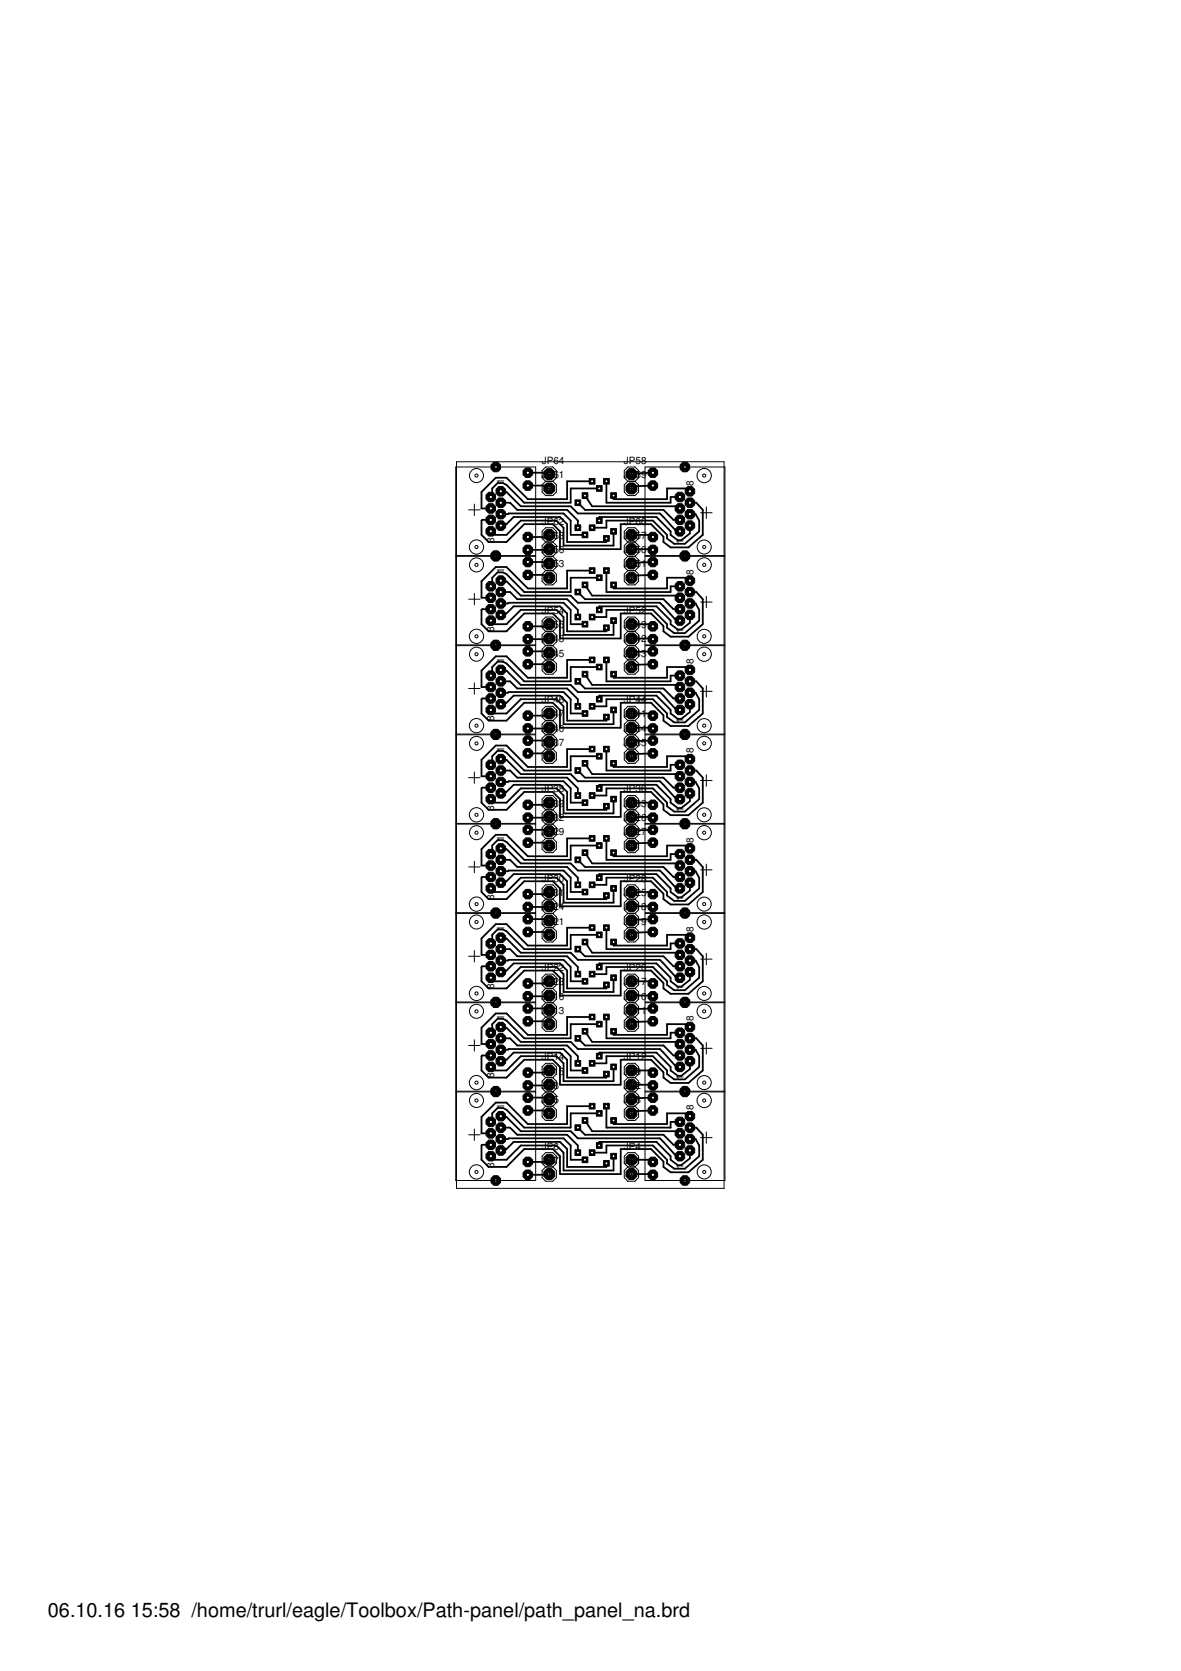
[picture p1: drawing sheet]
<svg xmlns="http://www.w3.org/2000/svg" width="210mm" height="297mm" viewBox="0 0 210 297" stroke-linecap="round" stroke-linejoin="round" font-family="sans-serif">
<defs><g id="words">
<g font-size="3.5">
<text x="8.5" y="287.5">06.10.16</text>
<text x="23.2" y="287.5">15:58 /home/trurl/eagle/Toolbox/Path-panel/path_panel_na.brd</text>
</g>
<g font-size="1.8">
<text x="96.3" y="82.5">JP64</text>
<text x="110.9" y="82.5">JP58</text>
<text x="89.6" y="86.1" transform="rotate(-90 89.6 86.1)">1</text>
<text x="96.3" y="85">JP61</text>
<text x="110.9" y="85">JP59</text>
<text x="123.3" y="86.3" transform="rotate(-90 123.3 86.3)">8</text>
<text x="96.3" y="93.3">JP62</text>
<text x="96.3" y="95.8">JP63</text>
<text x="110.9" y="95.8">JP57</text>
<text x="110.9" y="93.3">JP60</text>
<text x="87.9" y="96.5" transform="rotate(-90 87.9 96.5)">8</text>
<text x="89.6" y="101.9" transform="rotate(-90 89.6 101.9)">1</text>
<text x="96.3" y="100.9">JP53</text>
<text x="96.3" y="98.3">JP56</text>
<text x="110.9" y="98.3">JP50</text>
<text x="110.9" y="100.9">JP51</text>
<text x="121.5" y="96.7" transform="rotate(-90 121.5 96.7)">1</text>
<text x="123.3" y="102.2" transform="rotate(-90 123.3 102.2)">8</text>
<text x="87.9" y="112.3" transform="rotate(-90 87.9 112.3)">8</text>
<text x="96.3" y="109.1">JP54</text>
<text x="96.3" y="111.7">JP55</text>
<text x="110.9" y="111.7">JP49</text>
<text x="110.9" y="109.1">JP52</text>
<text x="121.5" y="112.6" transform="rotate(-90 121.5 112.6)">1</text>
<text x="89.6" y="117.8" transform="rotate(-90 89.6 117.8)">1</text>
<text x="96.3" y="116.7">JP45</text>
<text x="96.3" y="114.2">JP48</text>
<text x="110.9" y="114.2">JP42</text>
<text x="110.9" y="116.7">JP43</text>
<text x="123.3" y="118" transform="rotate(-90 123.3 118)">8</text>
<text x="96.3" y="125">JP46</text>
<text x="110.9" y="125">JP44</text>
<text x="87.9" y="128.2" transform="rotate(-90 87.9 128.2)">8</text>
<text x="96.3" y="130.1">JP40</text>
<text x="96.3" y="127.5">JP47</text>
<text x="110.9" y="130.1">JP34</text>
<text x="110.9" y="127.5">JP41</text>
<text x="121.5" y="128.5" transform="rotate(-90 121.5 128.5)">1</text>
<text x="89.6" y="133.7" transform="rotate(-90 89.6 133.7)">1</text>
<text x="96.3" y="132.6">JP37</text>
<text x="110.9" y="132.6">JP35</text>
<text x="123.3" y="133.9" transform="rotate(-90 123.3 133.9)">8</text>
<text x="96.3" y="140.9">JP38</text>
<text x="96.3" y="143.4">JP39</text>
<text x="110.9" y="143.4">JP33</text>
<text x="110.9" y="140.9">JP36</text>
<text x="87.9" y="144.1" transform="rotate(-90 87.9 144.1)">8</text>
<text x="89.6" y="149.5" transform="rotate(-90 89.6 149.5)">1</text>
<text x="96.3" y="148.5">JP29</text>
<text x="96.3" y="145.9">JP32</text>
<text x="110.9" y="145.9">JP26</text>
<text x="110.9" y="148.5">JP27</text>
<text x="121.5" y="144.3" transform="rotate(-90 121.5 144.3)">1</text>
<text x="123.3" y="149.8" transform="rotate(-90 123.3 149.8)">8</text>
<text x="87.9" y="160" transform="rotate(-90 87.9 160)">8</text>
<text x="96.3" y="161.8">JP24</text>
<text x="96.3" y="156.7">JP30</text>
<text x="96.3" y="159.3">JP31</text>
<text x="110.9" y="161.8">JP18</text>
<text x="110.9" y="159.3">JP25</text>
<text x="110.9" y="156.7">JP28</text>
<text x="121.5" y="160.2" transform="rotate(-90 121.5 160.2)">1</text>
<text x="89.6" y="165.4" transform="rotate(-90 89.6 165.4)">1</text>
<text x="96.3" y="164.3">JP21</text>
<text x="110.9" y="164.3">JP19</text>
<text x="123.3" y="165.6" transform="rotate(-90 123.3 165.6)">8</text>
<text x="96.3" y="172.6">JP22</text>
<text x="110.9" y="172.6">JP20</text>
<text x="87.9" y="175.8" transform="rotate(-90 87.9 175.8)">8</text>
<text x="96.3" y="177.7">JP16</text>
<text x="96.3" y="175.1">JP23</text>
<text x="110.9" y="177.7">JP10</text>
<text x="110.9" y="175.1">JP17</text>
<text x="121.5" y="176.1" transform="rotate(-90 121.5 176.1)">1</text>
<text x="89.6" y="181.3" transform="rotate(-90 89.6 181.3)">1</text>
<text x="96.3" y="180.2">JP13</text>
<text x="110.9" y="180.2">JP11</text>
<text x="123.3" y="181.5" transform="rotate(-90 123.3 181.5)">8</text>
<text x="87.9" y="191.7" transform="rotate(-90 87.9 191.7)">8</text>
<text x="96.3" y="188.5">JP14</text>
<text x="96.3" y="191">JP15</text>
<text x="110.9" y="191">JP9</text>
<text x="110.9" y="188.5">JP12</text>
<text x="121.5" y="191.9" transform="rotate(-90 121.5 191.9)">1</text>
<text x="89.6" y="197.2" transform="rotate(-90 89.6 197.2)">1</text>
<text x="96.3" y="196.1">JP5</text>
<text x="96.3" y="193.5">JP8</text>
<text x="110.9" y="193.5">JP2</text>
<text x="110.9" y="196.1">JP3</text>
<text x="123.3" y="197.4" transform="rotate(-90 123.3 197.4)">8</text>
<text x="87.9" y="207.6" transform="rotate(-90 87.9 207.6)">8</text>
<text x="96.3" y="204.3">JP6</text>
<text x="96.3" y="206.9">JP7</text>
<text x="110.9" y="206.9">JP1</text>
<text x="110.9" y="204.3">JP4</text>
<text x="121.5" y="207.8" transform="rotate(-90 121.5 207.8)">1</text>
</g>
</g></defs>
<g fill="none" stroke="#000" stroke-width=".32">
<path d="M87.5 94.4v.7h2.5l2.6-2.6h6.3l1.3 1.3v3.2h8.9v-2.6M89 91.4h1.3l.1-.1h9.8l1.2 1.2v2.6h2.6M89 89.4h1.7l1.2 1.2h8.9l1.9 1.9v1.3M89 93.4h.8l1.5-1.5h8.2l1.3 1.3v3.2h7v-.7M89 87.5h1l2.6 2.5h8.8l1.3 1.3h14.6l2.9 3.1h.6M93.8 99.9h3.6l.2 .3M93.8 84h3.6l.2 .3M93.8 86.3h3.3l.5 .5M97.6 95.1l-.4 .4h-3.4M97.6 97.6l-.1 .1h-3.7M102.7 89.4l1.3 1.2h13.9l1.8 1.8h1.1M104 88.1l1.2 1.9h15.6v.4"/>
<path d="M105.2 85.6h-4.4v3.1h-7l-3.8-3.8h-1.9l-2.5 2.6v2.9h1.6M106.5 86.8h-5.1v2.6h-8.2l-3.2-3.2-.6-.3h-1l-.9 .9v1.3l-.3 .2M106.5 92.5v-.6h10.2l2.5 2.5v.7l1.3 .9h.6l1.5-1.2v-1.4M107.8 85.6v3.8h11.4v-1.1h1.6M112.2 95.1h3.3l.5 .4M112.2 97.6h3.6l.2 .1M116 86.3l-3.4 .1-.4 .4M116 99.9l-3.6 .1-.2 .2M116 84l-3.6 .2-.2 .1M122.6 89.4h1.2l1.1 1.2v4.5l-2.5 2.2h-3.2l-1.3-.9v-1l-2.2-2.2h-5.4v4.4h-10.8v-3.2l-1.2-1.2h-5.1l-3.2 3.2h-3.2l-1.2-1.3v-2.6l.1-.1h1.5M122.6 87.3l-.6-.5h-3.4v1.9h-9.5v-.6M122.6 91.4h1l.7 1.1v1.9l-2.6 2.3h-1.9l-1.2-1v-.6l-2.6-2.6h-8.2v1.3h-2.6"/>
<path d="M87.5 110.3v.7h2.5l2.6-2.6h6.3l1.3 1.3v3.2h8.9v-2.6M89 107.3h1.3l.1-.2h9.8l1.2 1.3v2.6h2.6M89 105.2h1.7l1.2 1.3h8.9l1.9 1.9v1.3M89 109.3h.8l1.5-1.5h8.2l1.3 1.3v3.1h7v-.6M89 119.2h1l2.6 2.6h8.8l1.3 1.2h14.6l2.9 3.2h.6M89 103.3h1l2.6 2.6h8.8l1.3 1.2h14.6l2.9 3.2h.6M93.8 115.8h3.6l.2 .2M93.8 118.1h3.3l.5 .5M93.8 102.2h3.3l.5 .5M97.6 111l-.4 .3h-3.4M97.6 113.5l-.1 .1h-3.7M102.7 105.2l1.3 1.3h13.9l1.8 1.8h1.1"/>
<path d="M104 104l1.2 1.9h15.6v.4M104 119.8l1.2 2h15.6v.3M105.2 101.4h-4.4v3.2h-7l-3.8-3.8h-1.9l-2.5 2.5v3h1.6M105.2 117.3h-4.4v3.2h-7l-3.8-3.8h-1.9l-2.5 2.5v2.9h1.6M106.5 102.7h-5.1v2.5h-8.2l-3.2-3.1-.6-.4h-1l-.9 1v1.3l-.3 .2M106.5 118.6h-5.1v2.5h-8.2l-3.2-3.2-.6-.3h-1l-.9 1v1.2l-.3 .3M106.5 108.4v-.6h10.2l2.5 2.5v.7l1.3 .9h.6l1.5-1.2v-1.4M107.8 101.4v3.8h11.4v-1h1.6M107.8 117.3v3.8h11.4v-1h1.6M112.2 111h3.3l.5 .3M112.2 113.5h3.6l.2 .1M116 118.1l-3.4 .1-.4 .4"/>
<path d="M116 115.8l-3.6 .1-.2 .1M116 102.2l-3.4 .1-.4 .4M122.6 105.2h1.2l1.1 1.3v4.5l-2.5 2.2h-3.2l-1.3-1v-.9l-2.2-2.2h-5.4v4.4h-10.8v-3.2l-1.2-1.2h-5.1l-3.2 3.1h-3.2l-1.2-1.2v-2.6l.1-.1h1.5M122.6 103.2l-.6-.5h-3.4v1.9h-9.5v-.6M122.6 107.3h1l.7 1.1v1.9l-2.6 2.2h-1.9l-1.2-.9v-.6l-2.6-2.6h-8.2v1.3h-2.6M122.6 119.1l-.6-.5h-3.4v1.9h-9.5v-.7M87.5 126.2v.6h2.5l2.6-2.5h6.3l1.3 1.3v3.1h8.9v-2.5M89 123.1h1.3l.1-.1h9.8l1.2 1.3v2.5h2.6M89 139h1.3l.1-.1h9.8l1.2 1.2v2.6h2.6M89 121.1h1.7l1.2 1.3h8.9l1.9 1.9v1.3M89 137h1.7l1.2 1.2h8.9l1.9 1.9v1.3M89 125.2h.8l1.5-1.5h8.2l1.3 1.2v3.2h7v-.6"/>
<path d="M89 135.1h1l2.6 2.5h8.8l1.3 1.3h14.6l2.9 3.1h.6M93.8 133.9h3.3l.5 .5M93.8 131.6h3.6l.2 .3M97.6 126.8l-.4 .4h-3.4M97.6 129.4l-.1 .1h-3.7M102.7 137l1.3 1.2h13.9l1.8 1.8h1.1M102.7 121.1l1.3 1.3h13.9l1.8 1.8h1.1M104 135.7l1.2 1.9h15.6v.4M105.2 133.2h-4.4v3.1h-7l-3.8-3.8h-1.9l-2.5 2.6v2.9h1.6M106.5 134.4h-5.1v2.6h-8.2l-3.2-3.2-.6-.3h-1l-.9 .9v1.3l-.3 .3M106.5 124.3v-.6h10.2l2.5 2.5v.6l1.3 1h.6l1.5-1.2v-1.4M107.8 133.2v3.8h11.4v-1h1.6"/>
<path d="M112.2 126.8h3.3l.5 .4M112.2 129.4h3.6l.2 .1M116 133.9l-3.4 .1-.4 .4M116 131.6l-3.6 .2-.2 .1M122.6 121.1h1.2l1.1 1.3v4.4l-2.5 2.3h-3.2l-1.3-1v-1l-2.2-2.2h-5.4v4.5h-10.8v-3.2l-1.2-1.3h-5.1l-3.2 3.2h-3.2l-1.2-1.3v-2.5l.1-.1h1.5M122.6 137h1.2l1.1 1.2v4.5l-2.5 2.2h-3.2l-1.3-.9v-1l-2.2-2.2h-5.4v4.4h-10.8v-3.2l-1.2-1.2h-5.1l-3.2 3.2h-3.2l-1.2-1.3v-2.6l.1-.1h1.5M122.6 123.1h1l.7 1.2v1.9l-2.6 2.2h-1.9l-1.2-.9v-.7l-2.6-2.5h-8.2v1.3h-2.6M122.6 134.9l-.6-.5h-3.4v1.9h-9.5v-.6M122.6 139h1l.7 1.1v1.9l-2.6 2.3h-1.9l-1.2-1v-.6l-2.6-2.6h-8.2v1.3h-2.6M87.5 142v.7h2.5l2.6-2.6h6.3l1.3 1.3v3.2h8.9v-2.6M87.5 157.9v.7h2.5l2.6-2.6h6.3l1.3 1.3v3.2h8.9v-2.6M89 154.9h1.3l.1-.2h9.8l1.2 1.3v2.6h2.6"/>
<path d="M89 152.8h1.7l1.2 1.3h8.9l1.9 1.9v1.3M89 141h.8l1.5-1.5h8.2l1.3 1.3v3.2h7v-.7M89 156.9h.8l1.5-1.5h8.2l1.3 1.3v3.1h7v-.6M89 150.9h1l2.6 2.6h8.8l1.3 1.2h14.6l2.9 3.2h.6M93.8 149.8h3.3l.5 .5M93.8 147.5h3.6l.2 .3M97.6 158.6l-.4 .3h-3.4M97.6 142.7l-.4 .4h-3.4M97.6 145.2l-.1 .2h-3.7M102.7 152.8l1.3 1.3h13.9l1.8 1.8h1.1M104 151.6l1.2 1.9h15.6v.4M105.2 149h-4.4v3.2h-7l-3.8-3.8h-1.9l-2.5 2.5v3h1.6"/>
<path d="M106.5 150.3h-5.1v2.5h-8.2l-3.2-3.1-.6-.3h-1l-.9 .9v1.3l-.3 .2M106.5 140.1v-.6h10.2l2.5 2.5v.7l1.3 .9h.6l1.5-1.2v-1.4M106.5 156v-.6h10.2l2.5 2.5v.7l1.3 .9h.6l1.5-1.2v-1.4M107.8 149v3.8h11.4v-1h1.6M112.2 158.6h3.3l.5 .3M112.2 142.7h3.3l.5 .4M112.2 145.2h3.6l.2 .2M116 149.8l-3.4 .1-.4 .4M116 147.5l-3.6 .1-.2 .2M122.6 152.8h1.2l1.1 1.3v4.5l-2.5 2.2h-3.2l-1.3-1v-.9l-2.2-2.2h-5.4v4.4h-10.8v-3.2l-1.2-1.2h-5.1l-3.2 3.1h-3.2l-1.2-1.2v-2.6l.1-.1h1.5M122.6 150.8l-.6-.5h-3.4v1.9h-9.5v-.6M122.6 154.9h1l.7 1.1v1.9l-2.6 2.2h-1.9l-1.2-.9v-.6l-2.6-2.6h-8.2v1.3h-2.6"/>
<path d="M87.5 173.8v.6h2.5l2.6-2.5h6.3l1.3 1.3v3.1h8.9v-2.5M89 170.8h1.3l.1-.2h9.8l1.2 1.3v2.5h2.6M89 168.7h1.7l1.2 1.3h8.9l1.9 1.9v1.3M89 172.8h.8l1.5-1.5h8.2l1.3 1.2v3.2h7v-.6M89 166.8h1l2.6 2.6h8.8l1.3 1.2h14.6l2.9 3.2h.6M93.8 179.3h3.6l.2 .2M93.8 165.7h3.3l.5 .5M93.8 163.4h3.6l.2 .2M97.6 174.4l-.4 .4h-3.4M97.6 177l-.1 .1h-3.7M97.6 161.1l-.1 .1h-3.7M102.7 168.7l1.3 1.3h13.9l1.8 1.8h1.1"/>
<path d="M104 167.4l1.2 2h15.6v.3M105.2 164.9h-4.4v3.2h-7l-3.8-3.8h-1.9l-2.5 2.5v2.9h1.6M106.5 166.2h-5.1v2.5h-8.2l-3.2-3.2-.6-.3h-1l-.9 1v1.2l-.3 .3M106.5 171.9v-.6h10.2l2.5 2.5v.6l1.3 1h.6l1.5-1.2v-1.4M107.8 164.9v3.8h11.4v-1h1.6M112.2 174.4h3.3l.5 .4M112.2 177h3.6l.2 .1M112.2 161.1h3.6l.2 .1M116 165.7l-3.4 .1-.4 .4M116 179.3l-3.6 .1-.2 .1M116 163.4l-3.6 .1-.2 .1M122.6 168.7h1.2l1.1 1.3v4.4l-2.5 2.3h-3.2l-1.3-1v-.9l-2.2-2.3h-5.4v4.5h-10.8v-3.2l-1.2-1.3h-5.1l-3.2 3.2h-3.2l-1.2-1.3v-2.5l.1-.1h1.5"/>
<path d="M122.6 166.7l-.6-.5h-3.4v1.9h-9.5v-.7M122.6 170.8h1l.7 1.1v1.9l-2.6 2.2h-1.9l-1.2-.9v-.7l-2.6-2.5h-8.2v1.3h-2.6M87.5 189.7v.6h2.5l2.6-2.6h6.3l1.3 1.3v3.2h8.9v-2.5M89 198.5h1l2.6 2.6h8.8l1.3 1.3h14.6l2.9 3.1h.6M89 186.6h1.3l.1-.1h9.8l1.2 1.2v2.6h2.6M89 184.6h1.7l1.2 1.2h8.9l1.9 1.9v1.3M89 188.6h.8l1.5-1.5h8.2l1.3 1.3v3.2h7v-.7M89 182.7h1l2.6 2.5h8.8l1.3 1.3h14.6l2.9 3.2h.6M93.8 195.1h3.6l.2 .3M93.8 197.4h3.3l.5 .5M93.8 181.5h3.3l.5 .6M97.6 190.3l-.4 .4h-3.4"/>
<path d="M97.6 192.8l-.1 .2h-3.7M102.7 184.6l1.3 1.2h13.9l1.8 1.8h1.1M104 199.2l1.2 1.9h15.6v.4M104 183.3l1.2 1.9h15.6v.4M105.2 196.6h-4.4v3.2h-7l-3.8-3.8h-1.9l-2.5 2.5v3h1.6M105.2 180.8h-4.4v3.2h-7l-3.8-3.9h-1.9l-2.5 2.6v2.9h1.6M106.5 197.9h-5.1v2.5h-8.2l-3.2-3.1-.6-.3h-1l-.9 .9v1.3l-.3 .2M106.5 182.1h-5.1v2.5h-8.2l-3.2-3.2-.6-.3h-1l-.9 1v1.2l-.3 .3M106.5 187.7v-.6h10.2l2.5 2.6v.6l1.3 .9h.6l1.5-1.2v-1.4M107.8 196.6v3.8h11.4v-1h1.6M107.8 180.8v3.8h11.4v-1h1.6M112.2 190.3h3.3l.5 .4"/>
<path d="M112.2 192.8h3.6l.2 .2M116 181.5l-3.4 .2-.4 .4M116 197.4l-3.4 .1-.4 .4M116 195.1l-3.6 .1-.2 .2M122.6 198.4l-.6-.5h-3.4v1.9h-9.5v-.6M122.6 184.6h1.2l1.1 1.2v4.5l-2.5 2.2h-3.2l-1.3-.9v-1l-2.2-2.2h-5.4v4.4h-10.8v-3.1l-1.2-1.3h-5.1l-3.2 3.2h-3.2l-1.2-1.3v-2.6l.1-.1h1.5M122.6 182.6l-.6-.5h-3.4v1.9h-9.5v-.7M122.6 186.6h1l.7 1.1v2l-2.6 2.2h-1.9l-1.2-1v-.6l-2.6-2.6h-8.2v1.3h-2.6M87.5 205.5v.7h2.5l2.6-2.6h6.3l1.3 1.3v3.2h8.9v-2.6M89 202.5h1.3l.1-.1h9.8l1.2 1.2v2.6h2.6M89 200.4h1.7l1.2 1.3h8.9l1.9 1.9v1.3M89 204.5h.8l1.5-1.5h8.2l1.3 1.3v3.1h7v-.6"/>
<path d="M97.6 206.2l-.4 .3h-3.4M97.6 208.7l-.1 .1h-3.7M102.7 200.4l1.3 1.3h13.9l1.8 1.8h1.1M106.5 203.6v-.6h10.2l2.5 2.5v.7l1.3 .9h.6l1.5-1.2v-1.4M112.2 206.2h3.3l.5 .3M112.2 208.7h3.6l.2 .1M122.6 200.4h1.2l1.1 1.3v4.5l-2.5 2.2h-3.2l-1.3-1v-.9l-2.2-2.2h-5.4v4.4h-10.8v-3.2l-1.2-1.2h-5.1l-3.2 3.1h-3.2l-1.2-1.2v-2.6l.1-.1h1.5M122.6 202.5h1l.7 1.1v1.9l-2.6 2.3h-1.9l-1.2-1v-.6l-2.6-2.6h-8.2v1.3h-2.6"/>
</g>
<circle cx="88.1" cy="194.1" r=".92" fill="#000" stroke="#000" stroke-width=".18"/>
<circle cx="88.1" cy="194.1" r=".32" fill="#fff" stroke="#000" stroke-width=".18"/>
<circle cx="89" cy="198.4" r=".92" fill="#000" stroke="#000" stroke-width=".18"/>
<circle cx="89" cy="198.4" r=".32" fill="#fff" stroke="#000" stroke-width=".18"/>
<circle cx="89" cy="200.4" r=".92" fill="#000" stroke="#000" stroke-width=".18"/>
<circle cx="89" cy="200.4" r=".32" fill="#fff" stroke="#000" stroke-width=".18"/>
<circle cx="89" cy="202.5" r=".92" fill="#000" stroke="#000" stroke-width=".18"/>
<circle cx="89" cy="202.5" r=".32" fill="#fff" stroke="#000" stroke-width=".18"/>
<circle cx="89" cy="204.5" r=".92" fill="#000" stroke="#000" stroke-width=".18"/>
<circle cx="89" cy="204.5" r=".32" fill="#fff" stroke="#000" stroke-width=".18"/>
<circle cx="87.2" cy="199.4" r=".92" fill="#000" stroke="#000" stroke-width=".18"/>
<circle cx="87.2" cy="199.4" r=".32" fill="#fff" stroke="#000" stroke-width=".18"/>
<circle cx="87.2" cy="201.5" r=".92" fill="#000" stroke="#000" stroke-width=".18"/>
<circle cx="87.2" cy="201.5" r=".32" fill="#fff" stroke="#000" stroke-width=".18"/>
<circle cx="87.2" cy="203.5" r=".92" fill="#000" stroke="#000" stroke-width=".18"/>
<circle cx="87.2" cy="203.5" r=".32" fill="#fff" stroke="#000" stroke-width=".18"/>
<circle cx="87.2" cy="205.5" r=".92" fill="#000" stroke="#000" stroke-width=".18"/>
<circle cx="87.2" cy="205.5" r=".32" fill="#fff" stroke="#000" stroke-width=".18"/>
<circle cx="88.1" cy="209.8" r=".92" fill="#000" stroke="#000" stroke-width=".18"/>
<circle cx="88.1" cy="209.8" r=".32" fill="#fff" stroke="#000" stroke-width=".18"/>
<circle cx="93.8" cy="206.5" r=".92" fill="#000" stroke="#000" stroke-width=".18"/>
<circle cx="93.8" cy="206.5" r=".32" fill="#fff" stroke="#000" stroke-width=".18"/>
<circle cx="93.8" cy="195.1" r=".92" fill="#000" stroke="#000" stroke-width=".18"/>
<circle cx="93.8" cy="195.1" r=".32" fill="#fff" stroke="#000" stroke-width=".18"/>
<circle cx="93.8" cy="208.8" r=".92" fill="#000" stroke="#000" stroke-width=".18"/>
<circle cx="93.8" cy="208.8" r=".32" fill="#fff" stroke="#000" stroke-width=".18"/>
<circle cx="93.8" cy="197.4" r=".92" fill="#000" stroke="#000" stroke-width=".18"/>
<circle cx="93.8" cy="197.4" r=".32" fill="#fff" stroke="#000" stroke-width=".18"/>
<circle cx="121.7" cy="209.8" r=".92" fill="#000" stroke="#000" stroke-width=".18"/>
<circle cx="121.7" cy="209.8" r=".32" fill="#fff" stroke="#000" stroke-width=".18"/>
<circle cx="120.8" cy="205.5" r=".92" fill="#000" stroke="#000" stroke-width=".18"/>
<circle cx="120.8" cy="205.5" r=".32" fill="#fff" stroke="#000" stroke-width=".18"/>
<circle cx="120.8" cy="203.5" r=".92" fill="#000" stroke="#000" stroke-width=".18"/>
<circle cx="120.8" cy="203.5" r=".32" fill="#fff" stroke="#000" stroke-width=".18"/>
<circle cx="120.8" cy="201.5" r=".92" fill="#000" stroke="#000" stroke-width=".18"/>
<circle cx="120.8" cy="201.5" r=".32" fill="#fff" stroke="#000" stroke-width=".18"/>
<circle cx="120.8" cy="199.4" r=".92" fill="#000" stroke="#000" stroke-width=".18"/>
<circle cx="120.8" cy="199.4" r=".32" fill="#fff" stroke="#000" stroke-width=".18"/>
<circle cx="122.6" cy="204.5" r=".92" fill="#000" stroke="#000" stroke-width=".18"/>
<circle cx="122.6" cy="204.5" r=".32" fill="#fff" stroke="#000" stroke-width=".18"/>
<circle cx="122.6" cy="202.5" r=".92" fill="#000" stroke="#000" stroke-width=".18"/>
<circle cx="122.6" cy="202.5" r=".32" fill="#fff" stroke="#000" stroke-width=".18"/>
<circle cx="122.6" cy="200.4" r=".92" fill="#000" stroke="#000" stroke-width=".18"/>
<circle cx="122.6" cy="200.4" r=".32" fill="#fff" stroke="#000" stroke-width=".18"/>
<circle cx="122.6" cy="198.4" r=".92" fill="#000" stroke="#000" stroke-width=".18"/>
<circle cx="122.6" cy="198.4" r=".32" fill="#fff" stroke="#000" stroke-width=".18"/>
<circle cx="121.7" cy="194.1" r=".92" fill="#000" stroke="#000" stroke-width=".18"/>
<circle cx="121.7" cy="194.1" r=".32" fill="#fff" stroke="#000" stroke-width=".18"/>
<circle cx="116" cy="197.4" r=".92" fill="#000" stroke="#000" stroke-width=".18"/>
<circle cx="116" cy="197.4" r=".32" fill="#fff" stroke="#000" stroke-width=".18"/>
<circle cx="116" cy="208.8" r=".92" fill="#000" stroke="#000" stroke-width=".18"/>
<circle cx="116" cy="208.8" r=".32" fill="#fff" stroke="#000" stroke-width=".18"/>
<circle cx="116" cy="195.1" r=".92" fill="#000" stroke="#000" stroke-width=".18"/>
<circle cx="116" cy="195.1" r=".32" fill="#fff" stroke="#000" stroke-width=".18"/>
<circle cx="116" cy="206.5" r=".92" fill="#000" stroke="#000" stroke-width=".18"/>
<circle cx="116" cy="206.5" r=".32" fill="#fff" stroke="#000" stroke-width=".18"/>
<circle cx="112.2" cy="208.7" r="1.05" fill="#000" stroke="#000" stroke-width=".18"/>
<circle cx="112.2" cy="208.7" r=".51" fill="#fff" stroke="#000" stroke-width=".18"/>
<circle cx="112.2" cy="195.4" r="1.05" fill="#000" stroke="#000" stroke-width=".18"/>
<circle cx="112.2" cy="195.4" r=".51" fill="#fff" stroke="#000" stroke-width=".18"/>
<circle cx="112.2" cy="197.9" r="1.05" fill="#000" stroke="#000" stroke-width=".18"/>
<circle cx="112.2" cy="197.9" r=".51" fill="#fff" stroke="#000" stroke-width=".18"/>
<circle cx="112.2" cy="206.2" r="1.05" fill="#000" stroke="#000" stroke-width=".18"/>
<circle cx="112.2" cy="206.2" r=".51" fill="#fff" stroke="#000" stroke-width=".18"/>
<circle cx="97.6" cy="197.9" r="1.05" fill="#000" stroke="#000" stroke-width=".18"/>
<circle cx="97.6" cy="197.9" r=".51" fill="#fff" stroke="#000" stroke-width=".18"/>
<circle cx="97.6" cy="206.2" r="1.05" fill="#000" stroke="#000" stroke-width=".18"/>
<circle cx="97.6" cy="206.2" r=".51" fill="#fff" stroke="#000" stroke-width=".18"/>
<circle cx="97.6" cy="208.7" r="1.05" fill="#000" stroke="#000" stroke-width=".18"/>
<circle cx="97.6" cy="208.7" r=".51" fill="#fff" stroke="#000" stroke-width=".18"/>
<circle cx="97.6" cy="195.4" r="1.05" fill="#000" stroke="#000" stroke-width=".18"/>
<circle cx="97.6" cy="195.4" r=".51" fill="#fff" stroke="#000" stroke-width=".18"/>
<circle cx="88.1" cy="178.2" r=".92" fill="#000" stroke="#000" stroke-width=".18"/>
<circle cx="88.1" cy="178.2" r=".32" fill="#fff" stroke="#000" stroke-width=".18"/>
<circle cx="89" cy="182.6" r=".92" fill="#000" stroke="#000" stroke-width=".18"/>
<circle cx="89" cy="182.6" r=".32" fill="#fff" stroke="#000" stroke-width=".18"/>
<circle cx="89" cy="184.6" r=".92" fill="#000" stroke="#000" stroke-width=".18"/>
<circle cx="89" cy="184.6" r=".32" fill="#fff" stroke="#000" stroke-width=".18"/>
<circle cx="89" cy="186.6" r=".92" fill="#000" stroke="#000" stroke-width=".18"/>
<circle cx="89" cy="186.6" r=".32" fill="#fff" stroke="#000" stroke-width=".18"/>
<circle cx="89" cy="188.6" r=".92" fill="#000" stroke="#000" stroke-width=".18"/>
<circle cx="89" cy="188.6" r=".32" fill="#fff" stroke="#000" stroke-width=".18"/>
<circle cx="87.2" cy="183.6" r=".92" fill="#000" stroke="#000" stroke-width=".18"/>
<circle cx="87.2" cy="183.6" r=".32" fill="#fff" stroke="#000" stroke-width=".18"/>
<circle cx="87.2" cy="185.6" r=".92" fill="#000" stroke="#000" stroke-width=".18"/>
<circle cx="87.2" cy="185.6" r=".32" fill="#fff" stroke="#000" stroke-width=".18"/>
<circle cx="87.2" cy="187.6" r=".92" fill="#000" stroke="#000" stroke-width=".18"/>
<circle cx="87.2" cy="187.6" r=".32" fill="#fff" stroke="#000" stroke-width=".18"/>
<circle cx="87.2" cy="189.7" r=".92" fill="#000" stroke="#000" stroke-width=".18"/>
<circle cx="87.2" cy="189.7" r=".32" fill="#fff" stroke="#000" stroke-width=".18"/>
<circle cx="88.1" cy="194" r=".92" fill="#000" stroke="#000" stroke-width=".18"/>
<circle cx="88.1" cy="194" r=".32" fill="#fff" stroke="#000" stroke-width=".18"/>
<circle cx="93.8" cy="190.7" r=".92" fill="#000" stroke="#000" stroke-width=".18"/>
<circle cx="93.8" cy="190.7" r=".32" fill="#fff" stroke="#000" stroke-width=".18"/>
<circle cx="93.8" cy="179.3" r=".92" fill="#000" stroke="#000" stroke-width=".18"/>
<circle cx="93.8" cy="179.3" r=".32" fill="#fff" stroke="#000" stroke-width=".18"/>
<circle cx="93.8" cy="193" r=".92" fill="#000" stroke="#000" stroke-width=".18"/>
<circle cx="93.8" cy="193" r=".32" fill="#fff" stroke="#000" stroke-width=".18"/>
<circle cx="93.8" cy="181.5" r=".92" fill="#000" stroke="#000" stroke-width=".18"/>
<circle cx="93.8" cy="181.5" r=".32" fill="#fff" stroke="#000" stroke-width=".18"/>
<circle cx="121.7" cy="194" r=".92" fill="#000" stroke="#000" stroke-width=".18"/>
<circle cx="121.7" cy="194" r=".32" fill="#fff" stroke="#000" stroke-width=".18"/>
<circle cx="120.8" cy="189.7" r=".92" fill="#000" stroke="#000" stroke-width=".18"/>
<circle cx="120.8" cy="189.7" r=".32" fill="#fff" stroke="#000" stroke-width=".18"/>
<circle cx="120.8" cy="187.6" r=".92" fill="#000" stroke="#000" stroke-width=".18"/>
<circle cx="120.8" cy="187.6" r=".32" fill="#fff" stroke="#000" stroke-width=".18"/>
<circle cx="120.8" cy="185.6" r=".92" fill="#000" stroke="#000" stroke-width=".18"/>
<circle cx="120.8" cy="185.6" r=".32" fill="#fff" stroke="#000" stroke-width=".18"/>
<circle cx="120.8" cy="183.6" r=".92" fill="#000" stroke="#000" stroke-width=".18"/>
<circle cx="120.8" cy="183.6" r=".32" fill="#fff" stroke="#000" stroke-width=".18"/>
<circle cx="122.6" cy="188.6" r=".92" fill="#000" stroke="#000" stroke-width=".18"/>
<circle cx="122.6" cy="188.6" r=".32" fill="#fff" stroke="#000" stroke-width=".18"/>
<circle cx="122.6" cy="186.6" r=".92" fill="#000" stroke="#000" stroke-width=".18"/>
<circle cx="122.6" cy="186.6" r=".32" fill="#fff" stroke="#000" stroke-width=".18"/>
<circle cx="122.6" cy="184.6" r=".92" fill="#000" stroke="#000" stroke-width=".18"/>
<circle cx="122.6" cy="184.6" r=".32" fill="#fff" stroke="#000" stroke-width=".18"/>
<circle cx="122.6" cy="182.6" r=".92" fill="#000" stroke="#000" stroke-width=".18"/>
<circle cx="122.6" cy="182.6" r=".32" fill="#fff" stroke="#000" stroke-width=".18"/>
<circle cx="121.7" cy="178.2" r=".92" fill="#000" stroke="#000" stroke-width=".18"/>
<circle cx="121.7" cy="178.2" r=".32" fill="#fff" stroke="#000" stroke-width=".18"/>
<circle cx="116" cy="181.5" r=".92" fill="#000" stroke="#000" stroke-width=".18"/>
<circle cx="116" cy="181.5" r=".32" fill="#fff" stroke="#000" stroke-width=".18"/>
<circle cx="116" cy="193" r=".92" fill="#000" stroke="#000" stroke-width=".18"/>
<circle cx="116" cy="193" r=".32" fill="#fff" stroke="#000" stroke-width=".18"/>
<circle cx="116" cy="179.3" r=".92" fill="#000" stroke="#000" stroke-width=".18"/>
<circle cx="116" cy="179.3" r=".32" fill="#fff" stroke="#000" stroke-width=".18"/>
<circle cx="116" cy="190.7" r=".92" fill="#000" stroke="#000" stroke-width=".18"/>
<circle cx="116" cy="190.7" r=".32" fill="#fff" stroke="#000" stroke-width=".18"/>
<circle cx="112.2" cy="192.8" r="1.05" fill="#000" stroke="#000" stroke-width=".18"/>
<circle cx="112.2" cy="192.8" r=".51" fill="#fff" stroke="#000" stroke-width=".18"/>
<circle cx="112.2" cy="179.5" r="1.05" fill="#000" stroke="#000" stroke-width=".18"/>
<circle cx="112.2" cy="179.5" r=".51" fill="#fff" stroke="#000" stroke-width=".18"/>
<circle cx="112.2" cy="182.1" r="1.05" fill="#000" stroke="#000" stroke-width=".18"/>
<circle cx="112.2" cy="182.1" r=".51" fill="#fff" stroke="#000" stroke-width=".18"/>
<circle cx="112.2" cy="190.3" r="1.05" fill="#000" stroke="#000" stroke-width=".18"/>
<circle cx="112.2" cy="190.3" r=".51" fill="#fff" stroke="#000" stroke-width=".18"/>
<circle cx="97.6" cy="182.1" r="1.05" fill="#000" stroke="#000" stroke-width=".18"/>
<circle cx="97.6" cy="182.1" r=".51" fill="#fff" stroke="#000" stroke-width=".18"/>
<circle cx="97.6" cy="190.3" r="1.05" fill="#000" stroke="#000" stroke-width=".18"/>
<circle cx="97.6" cy="190.3" r=".51" fill="#fff" stroke="#000" stroke-width=".18"/>
<circle cx="97.6" cy="192.8" r="1.05" fill="#000" stroke="#000" stroke-width=".18"/>
<circle cx="97.6" cy="192.8" r=".51" fill="#fff" stroke="#000" stroke-width=".18"/>
<circle cx="97.6" cy="179.5" r="1.05" fill="#000" stroke="#000" stroke-width=".18"/>
<circle cx="97.6" cy="179.5" r=".51" fill="#fff" stroke="#000" stroke-width=".18"/>
<circle cx="88.1" cy="162.4" r=".92" fill="#000" stroke="#000" stroke-width=".18"/>
<circle cx="88.1" cy="162.4" r=".32" fill="#fff" stroke="#000" stroke-width=".18"/>
<circle cx="89" cy="166.7" r=".92" fill="#000" stroke="#000" stroke-width=".18"/>
<circle cx="89" cy="166.7" r=".32" fill="#fff" stroke="#000" stroke-width=".18"/>
<circle cx="89" cy="168.7" r=".92" fill="#000" stroke="#000" stroke-width=".18"/>
<circle cx="89" cy="168.7" r=".32" fill="#fff" stroke="#000" stroke-width=".18"/>
<circle cx="89" cy="170.8" r=".92" fill="#000" stroke="#000" stroke-width=".18"/>
<circle cx="89" cy="170.8" r=".32" fill="#fff" stroke="#000" stroke-width=".18"/>
<circle cx="89" cy="172.8" r=".92" fill="#000" stroke="#000" stroke-width=".18"/>
<circle cx="89" cy="172.8" r=".32" fill="#fff" stroke="#000" stroke-width=".18"/>
<circle cx="87.2" cy="167.7" r=".92" fill="#000" stroke="#000" stroke-width=".18"/>
<circle cx="87.2" cy="167.7" r=".32" fill="#fff" stroke="#000" stroke-width=".18"/>
<circle cx="87.2" cy="169.7" r=".92" fill="#000" stroke="#000" stroke-width=".18"/>
<circle cx="87.2" cy="169.7" r=".32" fill="#fff" stroke="#000" stroke-width=".18"/>
<circle cx="87.2" cy="171.8" r=".92" fill="#000" stroke="#000" stroke-width=".18"/>
<circle cx="87.2" cy="171.8" r=".32" fill="#fff" stroke="#000" stroke-width=".18"/>
<circle cx="87.2" cy="173.8" r=".92" fill="#000" stroke="#000" stroke-width=".18"/>
<circle cx="87.2" cy="173.8" r=".32" fill="#fff" stroke="#000" stroke-width=".18"/>
<circle cx="88.1" cy="178.1" r=".92" fill="#000" stroke="#000" stroke-width=".18"/>
<circle cx="88.1" cy="178.1" r=".32" fill="#fff" stroke="#000" stroke-width=".18"/>
<circle cx="93.8" cy="174.8" r=".92" fill="#000" stroke="#000" stroke-width=".18"/>
<circle cx="93.8" cy="174.8" r=".32" fill="#fff" stroke="#000" stroke-width=".18"/>
<circle cx="93.8" cy="163.4" r=".92" fill="#000" stroke="#000" stroke-width=".18"/>
<circle cx="93.8" cy="163.4" r=".32" fill="#fff" stroke="#000" stroke-width=".18"/>
<circle cx="93.8" cy="177.1" r=".92" fill="#000" stroke="#000" stroke-width=".18"/>
<circle cx="93.8" cy="177.1" r=".32" fill="#fff" stroke="#000" stroke-width=".18"/>
<circle cx="93.8" cy="165.7" r=".92" fill="#000" stroke="#000" stroke-width=".18"/>
<circle cx="93.8" cy="165.7" r=".32" fill="#fff" stroke="#000" stroke-width=".18"/>
<circle cx="121.7" cy="178.1" r=".92" fill="#000" stroke="#000" stroke-width=".18"/>
<circle cx="121.7" cy="178.1" r=".32" fill="#fff" stroke="#000" stroke-width=".18"/>
<circle cx="120.8" cy="173.8" r=".92" fill="#000" stroke="#000" stroke-width=".18"/>
<circle cx="120.8" cy="173.8" r=".32" fill="#fff" stroke="#000" stroke-width=".18"/>
<circle cx="120.8" cy="171.8" r=".92" fill="#000" stroke="#000" stroke-width=".18"/>
<circle cx="120.8" cy="171.8" r=".32" fill="#fff" stroke="#000" stroke-width=".18"/>
<circle cx="120.8" cy="169.7" r=".92" fill="#000" stroke="#000" stroke-width=".18"/>
<circle cx="120.8" cy="169.7" r=".32" fill="#fff" stroke="#000" stroke-width=".18"/>
<circle cx="120.8" cy="167.7" r=".92" fill="#000" stroke="#000" stroke-width=".18"/>
<circle cx="120.8" cy="167.7" r=".32" fill="#fff" stroke="#000" stroke-width=".18"/>
<circle cx="122.6" cy="172.8" r=".92" fill="#000" stroke="#000" stroke-width=".18"/>
<circle cx="122.6" cy="172.8" r=".32" fill="#fff" stroke="#000" stroke-width=".18"/>
<circle cx="122.6" cy="170.8" r=".92" fill="#000" stroke="#000" stroke-width=".18"/>
<circle cx="122.6" cy="170.8" r=".32" fill="#fff" stroke="#000" stroke-width=".18"/>
<circle cx="122.6" cy="168.7" r=".92" fill="#000" stroke="#000" stroke-width=".18"/>
<circle cx="122.6" cy="168.7" r=".32" fill="#fff" stroke="#000" stroke-width=".18"/>
<circle cx="122.6" cy="166.7" r=".92" fill="#000" stroke="#000" stroke-width=".18"/>
<circle cx="122.6" cy="166.7" r=".32" fill="#fff" stroke="#000" stroke-width=".18"/>
<circle cx="121.7" cy="162.4" r=".92" fill="#000" stroke="#000" stroke-width=".18"/>
<circle cx="121.7" cy="162.4" r=".32" fill="#fff" stroke="#000" stroke-width=".18"/>
<circle cx="116" cy="165.7" r=".92" fill="#000" stroke="#000" stroke-width=".18"/>
<circle cx="116" cy="165.7" r=".32" fill="#fff" stroke="#000" stroke-width=".18"/>
<circle cx="116" cy="177.1" r=".92" fill="#000" stroke="#000" stroke-width=".18"/>
<circle cx="116" cy="177.1" r=".32" fill="#fff" stroke="#000" stroke-width=".18"/>
<circle cx="116" cy="163.4" r=".92" fill="#000" stroke="#000" stroke-width=".18"/>
<circle cx="116" cy="163.4" r=".32" fill="#fff" stroke="#000" stroke-width=".18"/>
<circle cx="116" cy="174.8" r=".92" fill="#000" stroke="#000" stroke-width=".18"/>
<circle cx="116" cy="174.8" r=".32" fill="#fff" stroke="#000" stroke-width=".18"/>
<circle cx="112.2" cy="177" r="1.05" fill="#000" stroke="#000" stroke-width=".18"/>
<circle cx="112.2" cy="177" r=".51" fill="#fff" stroke="#000" stroke-width=".18"/>
<circle cx="112.2" cy="163.6" r="1.05" fill="#000" stroke="#000" stroke-width=".18"/>
<circle cx="112.2" cy="163.6" r=".51" fill="#fff" stroke="#000" stroke-width=".18"/>
<circle cx="112.2" cy="166.2" r="1.05" fill="#000" stroke="#000" stroke-width=".18"/>
<circle cx="112.2" cy="166.2" r=".51" fill="#fff" stroke="#000" stroke-width=".18"/>
<circle cx="112.2" cy="174.4" r="1.05" fill="#000" stroke="#000" stroke-width=".18"/>
<circle cx="112.2" cy="174.4" r=".51" fill="#fff" stroke="#000" stroke-width=".18"/>
<circle cx="97.6" cy="166.2" r="1.05" fill="#000" stroke="#000" stroke-width=".18"/>
<circle cx="97.6" cy="166.2" r=".51" fill="#fff" stroke="#000" stroke-width=".18"/>
<circle cx="97.6" cy="174.4" r="1.05" fill="#000" stroke="#000" stroke-width=".18"/>
<circle cx="97.6" cy="174.4" r=".51" fill="#fff" stroke="#000" stroke-width=".18"/>
<circle cx="97.6" cy="177" r="1.05" fill="#000" stroke="#000" stroke-width=".18"/>
<circle cx="97.6" cy="177" r=".51" fill="#fff" stroke="#000" stroke-width=".18"/>
<circle cx="97.6" cy="163.6" r="1.05" fill="#000" stroke="#000" stroke-width=".18"/>
<circle cx="97.6" cy="163.6" r=".51" fill="#fff" stroke="#000" stroke-width=".18"/>
<circle cx="88.1" cy="146.5" r=".92" fill="#000" stroke="#000" stroke-width=".18"/>
<circle cx="88.1" cy="146.5" r=".32" fill="#fff" stroke="#000" stroke-width=".18"/>
<circle cx="89" cy="150.8" r=".92" fill="#000" stroke="#000" stroke-width=".18"/>
<circle cx="89" cy="150.8" r=".32" fill="#fff" stroke="#000" stroke-width=".18"/>
<circle cx="89" cy="152.8" r=".92" fill="#000" stroke="#000" stroke-width=".18"/>
<circle cx="89" cy="152.8" r=".32" fill="#fff" stroke="#000" stroke-width=".18"/>
<circle cx="89" cy="154.9" r=".92" fill="#000" stroke="#000" stroke-width=".18"/>
<circle cx="89" cy="154.9" r=".32" fill="#fff" stroke="#000" stroke-width=".18"/>
<circle cx="89" cy="156.9" r=".92" fill="#000" stroke="#000" stroke-width=".18"/>
<circle cx="89" cy="156.9" r=".32" fill="#fff" stroke="#000" stroke-width=".18"/>
<circle cx="87.2" cy="151.8" r=".92" fill="#000" stroke="#000" stroke-width=".18"/>
<circle cx="87.2" cy="151.8" r=".32" fill="#fff" stroke="#000" stroke-width=".18"/>
<circle cx="87.2" cy="153.9" r=".92" fill="#000" stroke="#000" stroke-width=".18"/>
<circle cx="87.2" cy="153.9" r=".32" fill="#fff" stroke="#000" stroke-width=".18"/>
<circle cx="87.2" cy="155.9" r=".92" fill="#000" stroke="#000" stroke-width=".18"/>
<circle cx="87.2" cy="155.9" r=".32" fill="#fff" stroke="#000" stroke-width=".18"/>
<circle cx="87.2" cy="157.9" r=".92" fill="#000" stroke="#000" stroke-width=".18"/>
<circle cx="87.2" cy="157.9" r=".32" fill="#fff" stroke="#000" stroke-width=".18"/>
<circle cx="88.1" cy="162.2" r=".92" fill="#000" stroke="#000" stroke-width=".18"/>
<circle cx="88.1" cy="162.2" r=".32" fill="#fff" stroke="#000" stroke-width=".18"/>
<circle cx="93.8" cy="158.9" r=".92" fill="#000" stroke="#000" stroke-width=".18"/>
<circle cx="93.8" cy="158.9" r=".32" fill="#fff" stroke="#000" stroke-width=".18"/>
<circle cx="93.8" cy="147.5" r=".92" fill="#000" stroke="#000" stroke-width=".18"/>
<circle cx="93.8" cy="147.5" r=".32" fill="#fff" stroke="#000" stroke-width=".18"/>
<circle cx="93.8" cy="161.2" r=".92" fill="#000" stroke="#000" stroke-width=".18"/>
<circle cx="93.8" cy="161.2" r=".32" fill="#fff" stroke="#000" stroke-width=".18"/>
<circle cx="93.8" cy="149.8" r=".92" fill="#000" stroke="#000" stroke-width=".18"/>
<circle cx="93.8" cy="149.8" r=".32" fill="#fff" stroke="#000" stroke-width=".18"/>
<circle cx="121.7" cy="162.2" r=".92" fill="#000" stroke="#000" stroke-width=".18"/>
<circle cx="121.7" cy="162.2" r=".32" fill="#fff" stroke="#000" stroke-width=".18"/>
<circle cx="120.8" cy="157.9" r=".92" fill="#000" stroke="#000" stroke-width=".18"/>
<circle cx="120.8" cy="157.9" r=".32" fill="#fff" stroke="#000" stroke-width=".18"/>
<circle cx="120.8" cy="155.9" r=".92" fill="#000" stroke="#000" stroke-width=".18"/>
<circle cx="120.8" cy="155.9" r=".32" fill="#fff" stroke="#000" stroke-width=".18"/>
<circle cx="120.8" cy="153.9" r=".92" fill="#000" stroke="#000" stroke-width=".18"/>
<circle cx="120.8" cy="153.9" r=".32" fill="#fff" stroke="#000" stroke-width=".18"/>
<circle cx="120.8" cy="151.8" r=".92" fill="#000" stroke="#000" stroke-width=".18"/>
<circle cx="120.8" cy="151.8" r=".32" fill="#fff" stroke="#000" stroke-width=".18"/>
<circle cx="122.6" cy="156.9" r=".92" fill="#000" stroke="#000" stroke-width=".18"/>
<circle cx="122.6" cy="156.9" r=".32" fill="#fff" stroke="#000" stroke-width=".18"/>
<circle cx="122.6" cy="154.9" r=".92" fill="#000" stroke="#000" stroke-width=".18"/>
<circle cx="122.6" cy="154.9" r=".32" fill="#fff" stroke="#000" stroke-width=".18"/>
<circle cx="122.6" cy="152.8" r=".92" fill="#000" stroke="#000" stroke-width=".18"/>
<circle cx="122.6" cy="152.8" r=".32" fill="#fff" stroke="#000" stroke-width=".18"/>
<circle cx="122.6" cy="150.8" r=".92" fill="#000" stroke="#000" stroke-width=".18"/>
<circle cx="122.6" cy="150.8" r=".32" fill="#fff" stroke="#000" stroke-width=".18"/>
<circle cx="121.7" cy="146.5" r=".92" fill="#000" stroke="#000" stroke-width=".18"/>
<circle cx="121.7" cy="146.5" r=".32" fill="#fff" stroke="#000" stroke-width=".18"/>
<circle cx="116" cy="149.8" r=".92" fill="#000" stroke="#000" stroke-width=".18"/>
<circle cx="116" cy="149.8" r=".32" fill="#fff" stroke="#000" stroke-width=".18"/>
<circle cx="116" cy="161.2" r=".92" fill="#000" stroke="#000" stroke-width=".18"/>
<circle cx="116" cy="161.2" r=".32" fill="#fff" stroke="#000" stroke-width=".18"/>
<circle cx="116" cy="147.5" r=".92" fill="#000" stroke="#000" stroke-width=".18"/>
<circle cx="116" cy="147.5" r=".32" fill="#fff" stroke="#000" stroke-width=".18"/>
<circle cx="116" cy="158.9" r=".92" fill="#000" stroke="#000" stroke-width=".18"/>
<circle cx="116" cy="158.9" r=".32" fill="#fff" stroke="#000" stroke-width=".18"/>
<circle cx="112.2" cy="161.1" r="1.05" fill="#000" stroke="#000" stroke-width=".18"/>
<circle cx="112.2" cy="161.1" r=".51" fill="#fff" stroke="#000" stroke-width=".18"/>
<circle cx="112.2" cy="147.8" r="1.05" fill="#000" stroke="#000" stroke-width=".18"/>
<circle cx="112.2" cy="147.8" r=".51" fill="#fff" stroke="#000" stroke-width=".18"/>
<circle cx="112.2" cy="150.3" r="1.05" fill="#000" stroke="#000" stroke-width=".18"/>
<circle cx="112.2" cy="150.3" r=".51" fill="#fff" stroke="#000" stroke-width=".18"/>
<circle cx="112.2" cy="158.6" r="1.05" fill="#000" stroke="#000" stroke-width=".18"/>
<circle cx="112.2" cy="158.6" r=".51" fill="#fff" stroke="#000" stroke-width=".18"/>
<circle cx="97.6" cy="150.3" r="1.05" fill="#000" stroke="#000" stroke-width=".18"/>
<circle cx="97.6" cy="150.3" r=".51" fill="#fff" stroke="#000" stroke-width=".18"/>
<circle cx="97.6" cy="158.6" r="1.05" fill="#000" stroke="#000" stroke-width=".18"/>
<circle cx="97.6" cy="158.6" r=".51" fill="#fff" stroke="#000" stroke-width=".18"/>
<circle cx="97.6" cy="161.1" r="1.05" fill="#000" stroke="#000" stroke-width=".18"/>
<circle cx="97.6" cy="161.1" r=".51" fill="#fff" stroke="#000" stroke-width=".18"/>
<circle cx="97.6" cy="147.8" r="1.05" fill="#000" stroke="#000" stroke-width=".18"/>
<circle cx="97.6" cy="147.8" r=".51" fill="#fff" stroke="#000" stroke-width=".18"/>
<circle cx="88.1" cy="130.6" r=".92" fill="#000" stroke="#000" stroke-width=".18"/>
<circle cx="88.1" cy="130.6" r=".32" fill="#fff" stroke="#000" stroke-width=".18"/>
<circle cx="89" cy="134.9" r=".92" fill="#000" stroke="#000" stroke-width=".18"/>
<circle cx="89" cy="134.9" r=".32" fill="#fff" stroke="#000" stroke-width=".18"/>
<circle cx="89" cy="137" r=".92" fill="#000" stroke="#000" stroke-width=".18"/>
<circle cx="89" cy="137" r=".32" fill="#fff" stroke="#000" stroke-width=".18"/>
<circle cx="89" cy="139" r=".92" fill="#000" stroke="#000" stroke-width=".18"/>
<circle cx="89" cy="139" r=".32" fill="#fff" stroke="#000" stroke-width=".18"/>
<circle cx="89" cy="141" r=".92" fill="#000" stroke="#000" stroke-width=".18"/>
<circle cx="89" cy="141" r=".32" fill="#fff" stroke="#000" stroke-width=".18"/>
<circle cx="87.2" cy="136" r=".92" fill="#000" stroke="#000" stroke-width=".18"/>
<circle cx="87.2" cy="136" r=".32" fill="#fff" stroke="#000" stroke-width=".18"/>
<circle cx="87.2" cy="138" r=".92" fill="#000" stroke="#000" stroke-width=".18"/>
<circle cx="87.2" cy="138" r=".32" fill="#fff" stroke="#000" stroke-width=".18"/>
<circle cx="87.2" cy="140" r=".92" fill="#000" stroke="#000" stroke-width=".18"/>
<circle cx="87.2" cy="140" r=".32" fill="#fff" stroke="#000" stroke-width=".18"/>
<circle cx="87.2" cy="142" r=".92" fill="#000" stroke="#000" stroke-width=".18"/>
<circle cx="87.2" cy="142" r=".32" fill="#fff" stroke="#000" stroke-width=".18"/>
<circle cx="88.1" cy="146.4" r=".92" fill="#000" stroke="#000" stroke-width=".18"/>
<circle cx="88.1" cy="146.4" r=".32" fill="#fff" stroke="#000" stroke-width=".18"/>
<circle cx="93.8" cy="143.1" r=".92" fill="#000" stroke="#000" stroke-width=".18"/>
<circle cx="93.8" cy="143.1" r=".32" fill="#fff" stroke="#000" stroke-width=".18"/>
<circle cx="93.8" cy="131.6" r=".92" fill="#000" stroke="#000" stroke-width=".18"/>
<circle cx="93.8" cy="131.6" r=".32" fill="#fff" stroke="#000" stroke-width=".18"/>
<circle cx="93.8" cy="145.4" r=".92" fill="#000" stroke="#000" stroke-width=".18"/>
<circle cx="93.8" cy="145.4" r=".32" fill="#fff" stroke="#000" stroke-width=".18"/>
<circle cx="93.8" cy="133.9" r=".92" fill="#000" stroke="#000" stroke-width=".18"/>
<circle cx="93.8" cy="133.9" r=".32" fill="#fff" stroke="#000" stroke-width=".18"/>
<circle cx="121.7" cy="146.4" r=".92" fill="#000" stroke="#000" stroke-width=".18"/>
<circle cx="121.7" cy="146.4" r=".32" fill="#fff" stroke="#000" stroke-width=".18"/>
<circle cx="120.8" cy="142" r=".92" fill="#000" stroke="#000" stroke-width=".18"/>
<circle cx="120.8" cy="142" r=".32" fill="#fff" stroke="#000" stroke-width=".18"/>
<circle cx="120.8" cy="140" r=".92" fill="#000" stroke="#000" stroke-width=".18"/>
<circle cx="120.8" cy="140" r=".32" fill="#fff" stroke="#000" stroke-width=".18"/>
<circle cx="120.8" cy="138" r=".92" fill="#000" stroke="#000" stroke-width=".18"/>
<circle cx="120.8" cy="138" r=".32" fill="#fff" stroke="#000" stroke-width=".18"/>
<circle cx="120.8" cy="136" r=".92" fill="#000" stroke="#000" stroke-width=".18"/>
<circle cx="120.8" cy="136" r=".32" fill="#fff" stroke="#000" stroke-width=".18"/>
<circle cx="122.6" cy="141" r=".92" fill="#000" stroke="#000" stroke-width=".18"/>
<circle cx="122.6" cy="141" r=".32" fill="#fff" stroke="#000" stroke-width=".18"/>
<circle cx="122.6" cy="139" r=".92" fill="#000" stroke="#000" stroke-width=".18"/>
<circle cx="122.6" cy="139" r=".32" fill="#fff" stroke="#000" stroke-width=".18"/>
<circle cx="122.6" cy="137" r=".92" fill="#000" stroke="#000" stroke-width=".18"/>
<circle cx="122.6" cy="137" r=".32" fill="#fff" stroke="#000" stroke-width=".18"/>
<circle cx="122.6" cy="134.9" r=".92" fill="#000" stroke="#000" stroke-width=".18"/>
<circle cx="122.6" cy="134.9" r=".32" fill="#fff" stroke="#000" stroke-width=".18"/>
<circle cx="121.7" cy="130.6" r=".92" fill="#000" stroke="#000" stroke-width=".18"/>
<circle cx="121.7" cy="130.6" r=".32" fill="#fff" stroke="#000" stroke-width=".18"/>
<circle cx="116" cy="133.9" r=".92" fill="#000" stroke="#000" stroke-width=".18"/>
<circle cx="116" cy="133.9" r=".32" fill="#fff" stroke="#000" stroke-width=".18"/>
<circle cx="116" cy="145.4" r=".92" fill="#000" stroke="#000" stroke-width=".18"/>
<circle cx="116" cy="145.4" r=".32" fill="#fff" stroke="#000" stroke-width=".18"/>
<circle cx="116" cy="131.6" r=".92" fill="#000" stroke="#000" stroke-width=".18"/>
<circle cx="116" cy="131.6" r=".32" fill="#fff" stroke="#000" stroke-width=".18"/>
<circle cx="116" cy="143.1" r=".92" fill="#000" stroke="#000" stroke-width=".18"/>
<circle cx="116" cy="143.1" r=".32" fill="#fff" stroke="#000" stroke-width=".18"/>
<circle cx="112.2" cy="145.2" r="1.05" fill="#000" stroke="#000" stroke-width=".18"/>
<circle cx="112.2" cy="145.2" r=".51" fill="#fff" stroke="#000" stroke-width=".18"/>
<circle cx="112.2" cy="131.9" r="1.05" fill="#000" stroke="#000" stroke-width=".18"/>
<circle cx="112.2" cy="131.9" r=".51" fill="#fff" stroke="#000" stroke-width=".18"/>
<circle cx="112.2" cy="134.4" r="1.05" fill="#000" stroke="#000" stroke-width=".18"/>
<circle cx="112.2" cy="134.4" r=".51" fill="#fff" stroke="#000" stroke-width=".18"/>
<circle cx="112.2" cy="142.7" r="1.05" fill="#000" stroke="#000" stroke-width=".18"/>
<circle cx="112.2" cy="142.7" r=".51" fill="#fff" stroke="#000" stroke-width=".18"/>
<circle cx="97.6" cy="134.4" r="1.05" fill="#000" stroke="#000" stroke-width=".18"/>
<circle cx="97.6" cy="134.4" r=".51" fill="#fff" stroke="#000" stroke-width=".18"/>
<circle cx="97.6" cy="142.7" r="1.05" fill="#000" stroke="#000" stroke-width=".18"/>
<circle cx="97.6" cy="142.7" r=".51" fill="#fff" stroke="#000" stroke-width=".18"/>
<circle cx="97.6" cy="145.2" r="1.05" fill="#000" stroke="#000" stroke-width=".18"/>
<circle cx="97.6" cy="145.2" r=".51" fill="#fff" stroke="#000" stroke-width=".18"/>
<circle cx="97.6" cy="131.9" r="1.05" fill="#000" stroke="#000" stroke-width=".18"/>
<circle cx="97.6" cy="131.9" r=".51" fill="#fff" stroke="#000" stroke-width=".18"/>
<circle cx="88.1" cy="114.8" r=".92" fill="#000" stroke="#000" stroke-width=".18"/>
<circle cx="88.1" cy="114.8" r=".32" fill="#fff" stroke="#000" stroke-width=".18"/>
<circle cx="89" cy="119.1" r=".92" fill="#000" stroke="#000" stroke-width=".18"/>
<circle cx="89" cy="119.1" r=".32" fill="#fff" stroke="#000" stroke-width=".18"/>
<circle cx="89" cy="121.1" r=".92" fill="#000" stroke="#000" stroke-width=".18"/>
<circle cx="89" cy="121.1" r=".32" fill="#fff" stroke="#000" stroke-width=".18"/>
<circle cx="89" cy="123.1" r=".92" fill="#000" stroke="#000" stroke-width=".18"/>
<circle cx="89" cy="123.1" r=".32" fill="#fff" stroke="#000" stroke-width=".18"/>
<circle cx="89" cy="125.2" r=".92" fill="#000" stroke="#000" stroke-width=".18"/>
<circle cx="89" cy="125.2" r=".32" fill="#fff" stroke="#000" stroke-width=".18"/>
<circle cx="87.2" cy="120.1" r=".92" fill="#000" stroke="#000" stroke-width=".18"/>
<circle cx="87.2" cy="120.1" r=".32" fill="#fff" stroke="#000" stroke-width=".18"/>
<circle cx="87.2" cy="122.1" r=".92" fill="#000" stroke="#000" stroke-width=".18"/>
<circle cx="87.2" cy="122.1" r=".32" fill="#fff" stroke="#000" stroke-width=".18"/>
<circle cx="87.2" cy="124.2" r=".92" fill="#000" stroke="#000" stroke-width=".18"/>
<circle cx="87.2" cy="124.2" r=".32" fill="#fff" stroke="#000" stroke-width=".18"/>
<circle cx="87.2" cy="126.2" r=".92" fill="#000" stroke="#000" stroke-width=".18"/>
<circle cx="87.2" cy="126.2" r=".32" fill="#fff" stroke="#000" stroke-width=".18"/>
<circle cx="88.1" cy="130.5" r=".92" fill="#000" stroke="#000" stroke-width=".18"/>
<circle cx="88.1" cy="130.5" r=".32" fill="#fff" stroke="#000" stroke-width=".18"/>
<circle cx="93.8" cy="127.2" r=".92" fill="#000" stroke="#000" stroke-width=".18"/>
<circle cx="93.8" cy="127.2" r=".32" fill="#fff" stroke="#000" stroke-width=".18"/>
<circle cx="93.8" cy="115.8" r=".92" fill="#000" stroke="#000" stroke-width=".18"/>
<circle cx="93.8" cy="115.8" r=".32" fill="#fff" stroke="#000" stroke-width=".18"/>
<circle cx="93.8" cy="129.5" r=".92" fill="#000" stroke="#000" stroke-width=".18"/>
<circle cx="93.8" cy="129.5" r=".32" fill="#fff" stroke="#000" stroke-width=".18"/>
<circle cx="93.8" cy="118.1" r=".92" fill="#000" stroke="#000" stroke-width=".18"/>
<circle cx="93.8" cy="118.1" r=".32" fill="#fff" stroke="#000" stroke-width=".18"/>
<circle cx="121.7" cy="130.5" r=".92" fill="#000" stroke="#000" stroke-width=".18"/>
<circle cx="121.7" cy="130.5" r=".32" fill="#fff" stroke="#000" stroke-width=".18"/>
<circle cx="120.8" cy="126.2" r=".92" fill="#000" stroke="#000" stroke-width=".18"/>
<circle cx="120.8" cy="126.2" r=".32" fill="#fff" stroke="#000" stroke-width=".18"/>
<circle cx="120.8" cy="124.2" r=".92" fill="#000" stroke="#000" stroke-width=".18"/>
<circle cx="120.8" cy="124.2" r=".32" fill="#fff" stroke="#000" stroke-width=".18"/>
<circle cx="120.8" cy="122.1" r=".92" fill="#000" stroke="#000" stroke-width=".18"/>
<circle cx="120.8" cy="122.1" r=".32" fill="#fff" stroke="#000" stroke-width=".18"/>
<circle cx="120.8" cy="120.1" r=".92" fill="#000" stroke="#000" stroke-width=".18"/>
<circle cx="120.8" cy="120.1" r=".32" fill="#fff" stroke="#000" stroke-width=".18"/>
<circle cx="122.6" cy="125.2" r=".92" fill="#000" stroke="#000" stroke-width=".18"/>
<circle cx="122.6" cy="125.2" r=".32" fill="#fff" stroke="#000" stroke-width=".18"/>
<circle cx="122.6" cy="123.1" r=".92" fill="#000" stroke="#000" stroke-width=".18"/>
<circle cx="122.6" cy="123.1" r=".32" fill="#fff" stroke="#000" stroke-width=".18"/>
<circle cx="122.6" cy="121.1" r=".92" fill="#000" stroke="#000" stroke-width=".18"/>
<circle cx="122.6" cy="121.1" r=".32" fill="#fff" stroke="#000" stroke-width=".18"/>
<circle cx="122.6" cy="119.1" r=".92" fill="#000" stroke="#000" stroke-width=".18"/>
<circle cx="122.6" cy="119.1" r=".32" fill="#fff" stroke="#000" stroke-width=".18"/>
<circle cx="121.7" cy="114.8" r=".92" fill="#000" stroke="#000" stroke-width=".18"/>
<circle cx="121.7" cy="114.8" r=".32" fill="#fff" stroke="#000" stroke-width=".18"/>
<circle cx="116" cy="118.1" r=".92" fill="#000" stroke="#000" stroke-width=".18"/>
<circle cx="116" cy="118.1" r=".32" fill="#fff" stroke="#000" stroke-width=".18"/>
<circle cx="116" cy="129.5" r=".92" fill="#000" stroke="#000" stroke-width=".18"/>
<circle cx="116" cy="129.5" r=".32" fill="#fff" stroke="#000" stroke-width=".18"/>
<circle cx="116" cy="115.8" r=".92" fill="#000" stroke="#000" stroke-width=".18"/>
<circle cx="116" cy="115.8" r=".32" fill="#fff" stroke="#000" stroke-width=".18"/>
<circle cx="116" cy="127.2" r=".92" fill="#000" stroke="#000" stroke-width=".18"/>
<circle cx="116" cy="127.2" r=".32" fill="#fff" stroke="#000" stroke-width=".18"/>
<circle cx="112.2" cy="129.4" r="1.05" fill="#000" stroke="#000" stroke-width=".18"/>
<circle cx="112.2" cy="129.4" r=".51" fill="#fff" stroke="#000" stroke-width=".18"/>
<circle cx="112.2" cy="116" r="1.05" fill="#000" stroke="#000" stroke-width=".18"/>
<circle cx="112.2" cy="116" r=".51" fill="#fff" stroke="#000" stroke-width=".18"/>
<circle cx="112.2" cy="118.6" r="1.05" fill="#000" stroke="#000" stroke-width=".18"/>
<circle cx="112.2" cy="118.6" r=".51" fill="#fff" stroke="#000" stroke-width=".18"/>
<circle cx="112.2" cy="126.8" r="1.05" fill="#000" stroke="#000" stroke-width=".18"/>
<circle cx="112.2" cy="126.8" r=".51" fill="#fff" stroke="#000" stroke-width=".18"/>
<circle cx="97.6" cy="118.6" r="1.05" fill="#000" stroke="#000" stroke-width=".18"/>
<circle cx="97.6" cy="118.6" r=".51" fill="#fff" stroke="#000" stroke-width=".18"/>
<circle cx="97.6" cy="126.8" r="1.05" fill="#000" stroke="#000" stroke-width=".18"/>
<circle cx="97.6" cy="126.8" r=".51" fill="#fff" stroke="#000" stroke-width=".18"/>
<circle cx="97.6" cy="129.4" r="1.05" fill="#000" stroke="#000" stroke-width=".18"/>
<circle cx="97.6" cy="129.4" r=".51" fill="#fff" stroke="#000" stroke-width=".18"/>
<circle cx="97.6" cy="116" r="1.05" fill="#000" stroke="#000" stroke-width=".18"/>
<circle cx="97.6" cy="116" r=".51" fill="#fff" stroke="#000" stroke-width=".18"/>
<circle cx="88.1" cy="98.9" r=".92" fill="#000" stroke="#000" stroke-width=".18"/>
<circle cx="88.1" cy="98.9" r=".32" fill="#fff" stroke="#000" stroke-width=".18"/>
<circle cx="89" cy="103.2" r=".92" fill="#000" stroke="#000" stroke-width=".18"/>
<circle cx="89" cy="103.2" r=".32" fill="#fff" stroke="#000" stroke-width=".18"/>
<circle cx="89" cy="105.2" r=".92" fill="#000" stroke="#000" stroke-width=".18"/>
<circle cx="89" cy="105.2" r=".32" fill="#fff" stroke="#000" stroke-width=".18"/>
<circle cx="89" cy="107.3" r=".92" fill="#000" stroke="#000" stroke-width=".18"/>
<circle cx="89" cy="107.3" r=".32" fill="#fff" stroke="#000" stroke-width=".18"/>
<circle cx="89" cy="109.3" r=".92" fill="#000" stroke="#000" stroke-width=".18"/>
<circle cx="89" cy="109.3" r=".32" fill="#fff" stroke="#000" stroke-width=".18"/>
<circle cx="87.2" cy="104.2" r=".92" fill="#000" stroke="#000" stroke-width=".18"/>
<circle cx="87.2" cy="104.2" r=".32" fill="#fff" stroke="#000" stroke-width=".18"/>
<circle cx="87.2" cy="106.3" r=".92" fill="#000" stroke="#000" stroke-width=".18"/>
<circle cx="87.2" cy="106.3" r=".32" fill="#fff" stroke="#000" stroke-width=".18"/>
<circle cx="87.2" cy="108.3" r=".92" fill="#000" stroke="#000" stroke-width=".18"/>
<circle cx="87.2" cy="108.3" r=".32" fill="#fff" stroke="#000" stroke-width=".18"/>
<circle cx="87.2" cy="110.3" r=".92" fill="#000" stroke="#000" stroke-width=".18"/>
<circle cx="87.2" cy="110.3" r=".32" fill="#fff" stroke="#000" stroke-width=".18"/>
<circle cx="88.1" cy="114.6" r=".92" fill="#000" stroke="#000" stroke-width=".18"/>
<circle cx="88.1" cy="114.6" r=".32" fill="#fff" stroke="#000" stroke-width=".18"/>
<circle cx="93.8" cy="111.3" r=".92" fill="#000" stroke="#000" stroke-width=".18"/>
<circle cx="93.8" cy="111.3" r=".32" fill="#fff" stroke="#000" stroke-width=".18"/>
<circle cx="93.8" cy="99.9" r=".92" fill="#000" stroke="#000" stroke-width=".18"/>
<circle cx="93.8" cy="99.9" r=".32" fill="#fff" stroke="#000" stroke-width=".18"/>
<circle cx="93.8" cy="113.6" r=".92" fill="#000" stroke="#000" stroke-width=".18"/>
<circle cx="93.8" cy="113.6" r=".32" fill="#fff" stroke="#000" stroke-width=".18"/>
<circle cx="93.8" cy="102.2" r=".92" fill="#000" stroke="#000" stroke-width=".18"/>
<circle cx="93.8" cy="102.2" r=".32" fill="#fff" stroke="#000" stroke-width=".18"/>
<circle cx="121.7" cy="114.6" r=".92" fill="#000" stroke="#000" stroke-width=".18"/>
<circle cx="121.7" cy="114.6" r=".32" fill="#fff" stroke="#000" stroke-width=".18"/>
<circle cx="120.8" cy="110.3" r=".92" fill="#000" stroke="#000" stroke-width=".18"/>
<circle cx="120.8" cy="110.3" r=".32" fill="#fff" stroke="#000" stroke-width=".18"/>
<circle cx="120.8" cy="108.3" r=".92" fill="#000" stroke="#000" stroke-width=".18"/>
<circle cx="120.8" cy="108.3" r=".32" fill="#fff" stroke="#000" stroke-width=".18"/>
<circle cx="120.8" cy="106.3" r=".92" fill="#000" stroke="#000" stroke-width=".18"/>
<circle cx="120.8" cy="106.3" r=".32" fill="#fff" stroke="#000" stroke-width=".18"/>
<circle cx="120.8" cy="104.2" r=".92" fill="#000" stroke="#000" stroke-width=".18"/>
<circle cx="120.8" cy="104.2" r=".32" fill="#fff" stroke="#000" stroke-width=".18"/>
<circle cx="122.6" cy="109.3" r=".92" fill="#000" stroke="#000" stroke-width=".18"/>
<circle cx="122.6" cy="109.3" r=".32" fill="#fff" stroke="#000" stroke-width=".18"/>
<circle cx="122.6" cy="107.3" r=".92" fill="#000" stroke="#000" stroke-width=".18"/>
<circle cx="122.6" cy="107.3" r=".32" fill="#fff" stroke="#000" stroke-width=".18"/>
<circle cx="122.6" cy="105.2" r=".92" fill="#000" stroke="#000" stroke-width=".18"/>
<circle cx="122.6" cy="105.2" r=".32" fill="#fff" stroke="#000" stroke-width=".18"/>
<circle cx="122.6" cy="103.2" r=".92" fill="#000" stroke="#000" stroke-width=".18"/>
<circle cx="122.6" cy="103.2" r=".32" fill="#fff" stroke="#000" stroke-width=".18"/>
<circle cx="121.7" cy="98.9" r=".92" fill="#000" stroke="#000" stroke-width=".18"/>
<circle cx="121.7" cy="98.9" r=".32" fill="#fff" stroke="#000" stroke-width=".18"/>
<circle cx="116" cy="102.2" r=".92" fill="#000" stroke="#000" stroke-width=".18"/>
<circle cx="116" cy="102.2" r=".32" fill="#fff" stroke="#000" stroke-width=".18"/>
<circle cx="116" cy="113.6" r=".92" fill="#000" stroke="#000" stroke-width=".18"/>
<circle cx="116" cy="113.6" r=".32" fill="#fff" stroke="#000" stroke-width=".18"/>
<circle cx="116" cy="99.9" r=".92" fill="#000" stroke="#000" stroke-width=".18"/>
<circle cx="116" cy="99.9" r=".32" fill="#fff" stroke="#000" stroke-width=".18"/>
<circle cx="116" cy="111.3" r=".92" fill="#000" stroke="#000" stroke-width=".18"/>
<circle cx="116" cy="111.3" r=".32" fill="#fff" stroke="#000" stroke-width=".18"/>
<circle cx="112.2" cy="113.5" r="1.05" fill="#000" stroke="#000" stroke-width=".18"/>
<circle cx="112.2" cy="113.5" r=".51" fill="#fff" stroke="#000" stroke-width=".18"/>
<circle cx="112.2" cy="100.2" r="1.05" fill="#000" stroke="#000" stroke-width=".18"/>
<circle cx="112.2" cy="100.2" r=".51" fill="#fff" stroke="#000" stroke-width=".18"/>
<circle cx="112.2" cy="102.7" r="1.05" fill="#000" stroke="#000" stroke-width=".18"/>
<circle cx="112.2" cy="102.7" r=".51" fill="#fff" stroke="#000" stroke-width=".18"/>
<circle cx="112.2" cy="111" r="1.05" fill="#000" stroke="#000" stroke-width=".18"/>
<circle cx="112.2" cy="111" r=".51" fill="#fff" stroke="#000" stroke-width=".18"/>
<circle cx="97.6" cy="102.7" r="1.05" fill="#000" stroke="#000" stroke-width=".18"/>
<circle cx="97.6" cy="102.7" r=".51" fill="#fff" stroke="#000" stroke-width=".18"/>
<circle cx="97.6" cy="111" r="1.05" fill="#000" stroke="#000" stroke-width=".18"/>
<circle cx="97.6" cy="111" r=".51" fill="#fff" stroke="#000" stroke-width=".18"/>
<circle cx="97.6" cy="113.5" r="1.05" fill="#000" stroke="#000" stroke-width=".18"/>
<circle cx="97.6" cy="113.5" r=".51" fill="#fff" stroke="#000" stroke-width=".18"/>
<circle cx="97.6" cy="100.2" r="1.05" fill="#000" stroke="#000" stroke-width=".18"/>
<circle cx="97.6" cy="100.2" r=".51" fill="#fff" stroke="#000" stroke-width=".18"/>
<circle cx="88.1" cy="83" r=".92" fill="#000" stroke="#000" stroke-width=".18"/>
<circle cx="88.1" cy="83" r=".32" fill="#fff" stroke="#000" stroke-width=".18"/>
<circle cx="89" cy="87.3" r=".92" fill="#000" stroke="#000" stroke-width=".18"/>
<circle cx="89" cy="87.3" r=".32" fill="#fff" stroke="#000" stroke-width=".18"/>
<circle cx="89" cy="89.4" r=".92" fill="#000" stroke="#000" stroke-width=".18"/>
<circle cx="89" cy="89.4" r=".32" fill="#fff" stroke="#000" stroke-width=".18"/>
<circle cx="89" cy="91.4" r=".92" fill="#000" stroke="#000" stroke-width=".18"/>
<circle cx="89" cy="91.4" r=".32" fill="#fff" stroke="#000" stroke-width=".18"/>
<circle cx="89" cy="93.4" r=".92" fill="#000" stroke="#000" stroke-width=".18"/>
<circle cx="89" cy="93.4" r=".32" fill="#fff" stroke="#000" stroke-width=".18"/>
<circle cx="87.2" cy="88.3" r=".92" fill="#000" stroke="#000" stroke-width=".18"/>
<circle cx="87.2" cy="88.3" r=".32" fill="#fff" stroke="#000" stroke-width=".18"/>
<circle cx="87.2" cy="90.4" r=".92" fill="#000" stroke="#000" stroke-width=".18"/>
<circle cx="87.2" cy="90.4" r=".32" fill="#fff" stroke="#000" stroke-width=".18"/>
<circle cx="87.2" cy="92.4" r=".92" fill="#000" stroke="#000" stroke-width=".18"/>
<circle cx="87.2" cy="92.4" r=".32" fill="#fff" stroke="#000" stroke-width=".18"/>
<circle cx="87.2" cy="94.4" r=".92" fill="#000" stroke="#000" stroke-width=".18"/>
<circle cx="87.2" cy="94.4" r=".32" fill="#fff" stroke="#000" stroke-width=".18"/>
<circle cx="88.1" cy="98.8" r=".92" fill="#000" stroke="#000" stroke-width=".18"/>
<circle cx="88.1" cy="98.8" r=".32" fill="#fff" stroke="#000" stroke-width=".18"/>
<circle cx="93.8" cy="95.5" r=".92" fill="#000" stroke="#000" stroke-width=".18"/>
<circle cx="93.8" cy="95.5" r=".32" fill="#fff" stroke="#000" stroke-width=".18"/>
<circle cx="93.8" cy="84" r=".92" fill="#000" stroke="#000" stroke-width=".18"/>
<circle cx="93.8" cy="84" r=".32" fill="#fff" stroke="#000" stroke-width=".18"/>
<circle cx="93.8" cy="97.7" r=".92" fill="#000" stroke="#000" stroke-width=".18"/>
<circle cx="93.8" cy="97.7" r=".32" fill="#fff" stroke="#000" stroke-width=".18"/>
<circle cx="93.8" cy="86.3" r=".92" fill="#000" stroke="#000" stroke-width=".18"/>
<circle cx="93.8" cy="86.3" r=".32" fill="#fff" stroke="#000" stroke-width=".18"/>
<circle cx="121.7" cy="98.8" r=".92" fill="#000" stroke="#000" stroke-width=".18"/>
<circle cx="121.7" cy="98.8" r=".32" fill="#fff" stroke="#000" stroke-width=".18"/>
<circle cx="120.8" cy="94.4" r=".92" fill="#000" stroke="#000" stroke-width=".18"/>
<circle cx="120.8" cy="94.4" r=".32" fill="#fff" stroke="#000" stroke-width=".18"/>
<circle cx="120.8" cy="92.4" r=".92" fill="#000" stroke="#000" stroke-width=".18"/>
<circle cx="120.8" cy="92.4" r=".32" fill="#fff" stroke="#000" stroke-width=".18"/>
<circle cx="120.8" cy="90.4" r=".92" fill="#000" stroke="#000" stroke-width=".18"/>
<circle cx="120.8" cy="90.4" r=".32" fill="#fff" stroke="#000" stroke-width=".18"/>
<circle cx="120.8" cy="88.3" r=".92" fill="#000" stroke="#000" stroke-width=".18"/>
<circle cx="120.8" cy="88.3" r=".32" fill="#fff" stroke="#000" stroke-width=".18"/>
<circle cx="122.6" cy="93.4" r=".92" fill="#000" stroke="#000" stroke-width=".18"/>
<circle cx="122.6" cy="93.4" r=".32" fill="#fff" stroke="#000" stroke-width=".18"/>
<circle cx="122.6" cy="91.4" r=".92" fill="#000" stroke="#000" stroke-width=".18"/>
<circle cx="122.6" cy="91.4" r=".32" fill="#fff" stroke="#000" stroke-width=".18"/>
<circle cx="122.6" cy="89.4" r=".92" fill="#000" stroke="#000" stroke-width=".18"/>
<circle cx="122.6" cy="89.4" r=".32" fill="#fff" stroke="#000" stroke-width=".18"/>
<circle cx="122.6" cy="87.3" r=".92" fill="#000" stroke="#000" stroke-width=".18"/>
<circle cx="122.6" cy="87.3" r=".32" fill="#fff" stroke="#000" stroke-width=".18"/>
<circle cx="121.7" cy="83" r=".92" fill="#000" stroke="#000" stroke-width=".18"/>
<circle cx="121.7" cy="83" r=".32" fill="#fff" stroke="#000" stroke-width=".18"/>
<circle cx="116" cy="86.3" r=".92" fill="#000" stroke="#000" stroke-width=".18"/>
<circle cx="116" cy="86.3" r=".32" fill="#fff" stroke="#000" stroke-width=".18"/>
<circle cx="116" cy="97.7" r=".92" fill="#000" stroke="#000" stroke-width=".18"/>
<circle cx="116" cy="97.7" r=".32" fill="#fff" stroke="#000" stroke-width=".18"/>
<circle cx="116" cy="84" r=".92" fill="#000" stroke="#000" stroke-width=".18"/>
<circle cx="116" cy="84" r=".32" fill="#fff" stroke="#000" stroke-width=".18"/>
<circle cx="116" cy="95.5" r=".92" fill="#000" stroke="#000" stroke-width=".18"/>
<circle cx="116" cy="95.5" r=".32" fill="#fff" stroke="#000" stroke-width=".18"/>
<circle cx="112.2" cy="97.6" r="1.05" fill="#000" stroke="#000" stroke-width=".18"/>
<circle cx="112.2" cy="97.6" r=".51" fill="#fff" stroke="#000" stroke-width=".18"/>
<circle cx="112.2" cy="84.3" r="1.05" fill="#000" stroke="#000" stroke-width=".18"/>
<circle cx="112.2" cy="84.3" r=".51" fill="#fff" stroke="#000" stroke-width=".18"/>
<circle cx="112.2" cy="86.8" r="1.05" fill="#000" stroke="#000" stroke-width=".18"/>
<circle cx="112.2" cy="86.8" r=".51" fill="#fff" stroke="#000" stroke-width=".18"/>
<circle cx="112.2" cy="95.1" r="1.05" fill="#000" stroke="#000" stroke-width=".18"/>
<circle cx="112.2" cy="95.1" r=".51" fill="#fff" stroke="#000" stroke-width=".18"/>
<circle cx="97.6" cy="86.8" r="1.05" fill="#000" stroke="#000" stroke-width=".18"/>
<circle cx="97.6" cy="86.8" r=".51" fill="#fff" stroke="#000" stroke-width=".18"/>
<circle cx="97.6" cy="95.1" r="1.05" fill="#000" stroke="#000" stroke-width=".18"/>
<circle cx="97.6" cy="95.1" r=".51" fill="#fff" stroke="#000" stroke-width=".18"/>
<circle cx="97.6" cy="97.6" r="1.05" fill="#000" stroke="#000" stroke-width=".18"/>
<circle cx="97.6" cy="97.6" r=".51" fill="#fff" stroke="#000" stroke-width=".18"/>
<circle cx="97.6" cy="84.3" r="1.05" fill="#000" stroke="#000" stroke-width=".18"/>
<circle cx="97.6" cy="84.3" r=".51" fill="#fff" stroke="#000" stroke-width=".18"/>
<path d="M106 197.4h1v1h-1z" fill="#000" stroke="#000" stroke-width=".18"/>
<circle cx="106.5" cy="197.9" r=".3" fill="#fff" stroke="#000" stroke-width=".18"/>
<path d="M106 203.1h1v1h-1z" fill="#000" stroke="#000" stroke-width=".18"/>
<circle cx="106.5" cy="203.6" r=".3" fill="#fff" stroke="#000" stroke-width=".18"/>
<path d="M102.2 199.9h1v1.1h-1z" fill="#000" stroke="#000" stroke-width=".18"/>
<circle cx="102.7" cy="200.4" r=".3" fill="#fff" stroke="#000" stroke-width=".18"/>
<path d="M102.2 204.4h1v1h-1z" fill="#000" stroke="#000" stroke-width=".18"/>
<circle cx="102.7" cy="204.9" r=".3" fill="#fff" stroke="#000" stroke-width=".18"/>
<path d="M104.7 196.1h1v1h-1z" fill="#000" stroke="#000" stroke-width=".18"/>
<circle cx="105.2" cy="196.6" r=".3" fill="#fff" stroke="#000" stroke-width=".18"/>
<path d="M104.7 204.4h1v1h-1z" fill="#000" stroke="#000" stroke-width=".18"/>
<circle cx="105.2" cy="204.9" r=".3" fill="#fff" stroke="#000" stroke-width=".18"/>
<path d="M103.5 198.7h1v1h-1z" fill="#000" stroke="#000" stroke-width=".18"/>
<circle cx="104" cy="199.2" r=".3" fill="#fff" stroke="#000" stroke-width=".18"/>
<path d="M103.5 205.7h1v1h-1z" fill="#000" stroke="#000" stroke-width=".18"/>
<circle cx="104" cy="206.2" r=".3" fill="#fff" stroke="#000" stroke-width=".18"/>
<path d="M107.3 196.1h1v1h-1z" fill="#000" stroke="#000" stroke-width=".18"/>
<circle cx="107.8" cy="196.6" r=".3" fill="#fff" stroke="#000" stroke-width=".18"/>
<path d="M107.3 206.3h1v1h-1z" fill="#000" stroke="#000" stroke-width=".18"/>
<circle cx="107.8" cy="206.8" r=".3" fill="#fff" stroke="#000" stroke-width=".18"/>
<path d="M108.5 205h1.1v1h-1.1z" fill="#000" stroke="#000" stroke-width=".18"/>
<circle cx="109.1" cy="205.5" r=".3" fill="#fff" stroke="#000" stroke-width=".18"/>
<path d="M108.5 198.7h1.1v1h-1.1z" fill="#000" stroke="#000" stroke-width=".18"/>
<circle cx="109.1" cy="199.2" r=".3" fill="#fff" stroke="#000" stroke-width=".18"/>
<path d="M106 181.5h1v1.1h-1z" fill="#000" stroke="#000" stroke-width=".18"/>
<circle cx="106.5" cy="182.1" r=".3" fill="#fff" stroke="#000" stroke-width=".18"/>
<path d="M106 187.2h1v1.1h-1z" fill="#000" stroke="#000" stroke-width=".18"/>
<circle cx="106.5" cy="187.7" r=".3" fill="#fff" stroke="#000" stroke-width=".18"/>
<path d="M102.2 184.1h1v1h-1z" fill="#000" stroke="#000" stroke-width=".18"/>
<circle cx="102.7" cy="184.6" r=".3" fill="#fff" stroke="#000" stroke-width=".18"/>
<path d="M102.2 188.5h1v1h-1z" fill="#000" stroke="#000" stroke-width=".18"/>
<circle cx="102.7" cy="189" r=".3" fill="#fff" stroke="#000" stroke-width=".18"/>
<path d="M104.7 180.3h1v1h-1z" fill="#000" stroke="#000" stroke-width=".18"/>
<circle cx="105.2" cy="180.8" r=".3" fill="#fff" stroke="#000" stroke-width=".18"/>
<path d="M104.7 188.5h1v1h-1z" fill="#000" stroke="#000" stroke-width=".18"/>
<circle cx="105.2" cy="189" r=".3" fill="#fff" stroke="#000" stroke-width=".18"/>
<path d="M103.5 182.8h1v1h-1z" fill="#000" stroke="#000" stroke-width=".18"/>
<circle cx="104" cy="183.3" r=".3" fill="#fff" stroke="#000" stroke-width=".18"/>
<path d="M103.5 189.8h1v1h-1z" fill="#000" stroke="#000" stroke-width=".18"/>
<circle cx="104" cy="190.3" r=".3" fill="#fff" stroke="#000" stroke-width=".18"/>
<path d="M107.3 180.3h1v1h-1z" fill="#000" stroke="#000" stroke-width=".18"/>
<circle cx="107.8" cy="180.8" r=".3" fill="#fff" stroke="#000" stroke-width=".18"/>
<path d="M107.3 190.4h1v1h-1z" fill="#000" stroke="#000" stroke-width=".18"/>
<circle cx="107.8" cy="190.9" r=".3" fill="#fff" stroke="#000" stroke-width=".18"/>
<path d="M108.5 189.1h1.1v1.1h-1.1z" fill="#000" stroke="#000" stroke-width=".18"/>
<circle cx="109.1" cy="189.7" r=".3" fill="#fff" stroke="#000" stroke-width=".18"/>
<path d="M108.5 182.8h1.1v1h-1.1z" fill="#000" stroke="#000" stroke-width=".18"/>
<circle cx="109.1" cy="183.3" r=".3" fill="#fff" stroke="#000" stroke-width=".18"/>
<path d="M106 165.7h1v1h-1z" fill="#000" stroke="#000" stroke-width=".18"/>
<circle cx="106.5" cy="166.2" r=".3" fill="#fff" stroke="#000" stroke-width=".18"/>
<path d="M106 171.4h1v1h-1z" fill="#000" stroke="#000" stroke-width=".18"/>
<circle cx="106.5" cy="171.9" r=".3" fill="#fff" stroke="#000" stroke-width=".18"/>
<path d="M102.2 168.2h1v1h-1z" fill="#000" stroke="#000" stroke-width=".18"/>
<circle cx="102.7" cy="168.7" r=".3" fill="#fff" stroke="#000" stroke-width=".18"/>
<path d="M102.2 172.7h1v1h-1z" fill="#000" stroke="#000" stroke-width=".18"/>
<circle cx="102.7" cy="173.2" r=".3" fill="#fff" stroke="#000" stroke-width=".18"/>
<path d="M104.7 164.4h1v1h-1z" fill="#000" stroke="#000" stroke-width=".18"/>
<circle cx="105.2" cy="164.9" r=".3" fill="#fff" stroke="#000" stroke-width=".18"/>
<path d="M104.7 172.7h1v1h-1z" fill="#000" stroke="#000" stroke-width=".18"/>
<circle cx="105.2" cy="173.2" r=".3" fill="#fff" stroke="#000" stroke-width=".18"/>
<path d="M103.5 166.9h1v1.1h-1z" fill="#000" stroke="#000" stroke-width=".18"/>
<circle cx="104" cy="167.4" r=".3" fill="#fff" stroke="#000" stroke-width=".18"/>
<path d="M103.5 173.9h1v1h-1z" fill="#000" stroke="#000" stroke-width=".18"/>
<circle cx="104" cy="174.4" r=".3" fill="#fff" stroke="#000" stroke-width=".18"/>
<path d="M107.3 164.4h1v1h-1z" fill="#000" stroke="#000" stroke-width=".18"/>
<circle cx="107.8" cy="164.9" r=".3" fill="#fff" stroke="#000" stroke-width=".18"/>
<path d="M107.3 174.6h1v1h-1z" fill="#000" stroke="#000" stroke-width=".18"/>
<circle cx="107.8" cy="175.1" r=".3" fill="#fff" stroke="#000" stroke-width=".18"/>
<path d="M108.5 173.3h1.1v1h-1.1z" fill="#000" stroke="#000" stroke-width=".18"/>
<circle cx="109.1" cy="173.8" r=".3" fill="#fff" stroke="#000" stroke-width=".18"/>
<path d="M108.5 166.9h1.1v1.1h-1.1z" fill="#000" stroke="#000" stroke-width=".18"/>
<circle cx="109.1" cy="167.4" r=".3" fill="#fff" stroke="#000" stroke-width=".18"/>
<path d="M106 149.8h1v1h-1z" fill="#000" stroke="#000" stroke-width=".18"/>
<circle cx="106.5" cy="150.3" r=".3" fill="#fff" stroke="#000" stroke-width=".18"/>
<path d="M106 155.5h1v1h-1z" fill="#000" stroke="#000" stroke-width=".18"/>
<circle cx="106.5" cy="156" r=".3" fill="#fff" stroke="#000" stroke-width=".18"/>
<path d="M102.2 152.3h1v1.1h-1z" fill="#000" stroke="#000" stroke-width=".18"/>
<circle cx="102.7" cy="152.8" r=".3" fill="#fff" stroke="#000" stroke-width=".18"/>
<path d="M102.2 156.8h1v1h-1z" fill="#000" stroke="#000" stroke-width=".18"/>
<circle cx="102.7" cy="157.3" r=".3" fill="#fff" stroke="#000" stroke-width=".18"/>
<path d="M104.7 148.5h1v1h-1z" fill="#000" stroke="#000" stroke-width=".18"/>
<circle cx="105.2" cy="149" r=".3" fill="#fff" stroke="#000" stroke-width=".18"/>
<path d="M104.7 156.8h1v1h-1z" fill="#000" stroke="#000" stroke-width=".18"/>
<circle cx="105.2" cy="157.3" r=".3" fill="#fff" stroke="#000" stroke-width=".18"/>
<path d="M103.5 151.1h1v1h-1z" fill="#000" stroke="#000" stroke-width=".18"/>
<circle cx="104" cy="151.6" r=".3" fill="#fff" stroke="#000" stroke-width=".18"/>
<path d="M103.5 158.1h1v1h-1z" fill="#000" stroke="#000" stroke-width=".18"/>
<circle cx="104" cy="158.6" r=".3" fill="#fff" stroke="#000" stroke-width=".18"/>
<path d="M107.3 148.5h1v1h-1z" fill="#000" stroke="#000" stroke-width=".18"/>
<circle cx="107.8" cy="149" r=".3" fill="#fff" stroke="#000" stroke-width=".18"/>
<path d="M107.3 158.7h1v1h-1z" fill="#000" stroke="#000" stroke-width=".18"/>
<circle cx="107.8" cy="159.2" r=".3" fill="#fff" stroke="#000" stroke-width=".18"/>
<path d="M108.5 157.4h1.1v1h-1.1z" fill="#000" stroke="#000" stroke-width=".18"/>
<circle cx="109.1" cy="157.9" r=".3" fill="#fff" stroke="#000" stroke-width=".18"/>
<path d="M108.5 151.1h1.1v1h-1.1z" fill="#000" stroke="#000" stroke-width=".18"/>
<circle cx="109.1" cy="151.6" r=".3" fill="#fff" stroke="#000" stroke-width=".18"/>
<path d="M106 133.9h1v1h-1z" fill="#000" stroke="#000" stroke-width=".18"/>
<circle cx="106.5" cy="134.4" r=".3" fill="#fff" stroke="#000" stroke-width=".18"/>
<path d="M106 139.6h1v1.1h-1z" fill="#000" stroke="#000" stroke-width=".18"/>
<circle cx="106.5" cy="140.1" r=".3" fill="#fff" stroke="#000" stroke-width=".18"/>
<path d="M102.2 136.5h1v1h-1z" fill="#000" stroke="#000" stroke-width=".18"/>
<circle cx="102.7" cy="137" r=".3" fill="#fff" stroke="#000" stroke-width=".18"/>
<path d="M102.2 140.9h1v1h-1z" fill="#000" stroke="#000" stroke-width=".18"/>
<circle cx="102.7" cy="141.4" r=".3" fill="#fff" stroke="#000" stroke-width=".18"/>
<path d="M104.7 132.7h1v1h-1z" fill="#000" stroke="#000" stroke-width=".18"/>
<circle cx="105.2" cy="133.2" r=".3" fill="#fff" stroke="#000" stroke-width=".18"/>
<path d="M104.7 140.9h1v1h-1z" fill="#000" stroke="#000" stroke-width=".18"/>
<circle cx="105.2" cy="141.4" r=".3" fill="#fff" stroke="#000" stroke-width=".18"/>
<path d="M103.5 135.2h1v1h-1z" fill="#000" stroke="#000" stroke-width=".18"/>
<circle cx="104" cy="135.7" r=".3" fill="#fff" stroke="#000" stroke-width=".18"/>
<path d="M103.5 142.2h1v1h-1z" fill="#000" stroke="#000" stroke-width=".18"/>
<circle cx="104" cy="142.7" r=".3" fill="#fff" stroke="#000" stroke-width=".18"/>
<path d="M107.3 132.7h1v1h-1z" fill="#000" stroke="#000" stroke-width=".18"/>
<circle cx="107.8" cy="133.2" r=".3" fill="#fff" stroke="#000" stroke-width=".18"/>
<path d="M107.3 142.8h1v1h-1z" fill="#000" stroke="#000" stroke-width=".18"/>
<circle cx="107.8" cy="143.3" r=".3" fill="#fff" stroke="#000" stroke-width=".18"/>
<path d="M108.5 141.5h1.1v1.1h-1.1z" fill="#000" stroke="#000" stroke-width=".18"/>
<circle cx="109.1" cy="142" r=".3" fill="#fff" stroke="#000" stroke-width=".18"/>
<path d="M108.5 135.2h1.1v1h-1.1z" fill="#000" stroke="#000" stroke-width=".18"/>
<circle cx="109.1" cy="135.7" r=".3" fill="#fff" stroke="#000" stroke-width=".18"/>
<path d="M106 118.1h1v1h-1z" fill="#000" stroke="#000" stroke-width=".18"/>
<circle cx="106.5" cy="118.6" r=".3" fill="#fff" stroke="#000" stroke-width=".18"/>
<path d="M106 123.8h1v1h-1z" fill="#000" stroke="#000" stroke-width=".18"/>
<circle cx="106.5" cy="124.3" r=".3" fill="#fff" stroke="#000" stroke-width=".18"/>
<path d="M102.2 120.6h1v1h-1z" fill="#000" stroke="#000" stroke-width=".18"/>
<circle cx="102.7" cy="121.1" r=".3" fill="#fff" stroke="#000" stroke-width=".18"/>
<path d="M102.2 125.1h1v1h-1z" fill="#000" stroke="#000" stroke-width=".18"/>
<circle cx="102.7" cy="125.6" r=".3" fill="#fff" stroke="#000" stroke-width=".18"/>
<path d="M104.7 116.8h1v1h-1z" fill="#000" stroke="#000" stroke-width=".18"/>
<circle cx="105.2" cy="117.3" r=".3" fill="#fff" stroke="#000" stroke-width=".18"/>
<path d="M104.7 125.1h1v1h-1z" fill="#000" stroke="#000" stroke-width=".18"/>
<circle cx="105.2" cy="125.6" r=".3" fill="#fff" stroke="#000" stroke-width=".18"/>
<path d="M103.5 119.3h1v1.1h-1z" fill="#000" stroke="#000" stroke-width=".18"/>
<circle cx="104" cy="119.8" r=".3" fill="#fff" stroke="#000" stroke-width=".18"/>
<path d="M103.5 126.3h1v1h-1z" fill="#000" stroke="#000" stroke-width=".18"/>
<circle cx="104" cy="126.8" r=".3" fill="#fff" stroke="#000" stroke-width=".18"/>
<path d="M107.3 116.8h1v1h-1z" fill="#000" stroke="#000" stroke-width=".18"/>
<circle cx="107.8" cy="117.3" r=".3" fill="#fff" stroke="#000" stroke-width=".18"/>
<path d="M107.3 127h1v1h-1z" fill="#000" stroke="#000" stroke-width=".18"/>
<circle cx="107.8" cy="127.5" r=".3" fill="#fff" stroke="#000" stroke-width=".18"/>
<path d="M108.5 125.7h1.1v1h-1.1z" fill="#000" stroke="#000" stroke-width=".18"/>
<circle cx="109.1" cy="126.2" r=".3" fill="#fff" stroke="#000" stroke-width=".18"/>
<path d="M108.5 119.3h1.1v1.1h-1.1z" fill="#000" stroke="#000" stroke-width=".18"/>
<circle cx="109.1" cy="119.8" r=".3" fill="#fff" stroke="#000" stroke-width=".18"/>
<path d="M106 102.2h1v1h-1z" fill="#000" stroke="#000" stroke-width=".18"/>
<circle cx="106.5" cy="102.7" r=".3" fill="#fff" stroke="#000" stroke-width=".18"/>
<path d="M106 107.9h1v1h-1z" fill="#000" stroke="#000" stroke-width=".18"/>
<circle cx="106.5" cy="108.4" r=".3" fill="#fff" stroke="#000" stroke-width=".18"/>
<path d="M102.2 104.7h1v1h-1z" fill="#000" stroke="#000" stroke-width=".18"/>
<circle cx="102.7" cy="105.2" r=".3" fill="#fff" stroke="#000" stroke-width=".18"/>
<path d="M102.2 109.2h1v1h-1z" fill="#000" stroke="#000" stroke-width=".18"/>
<circle cx="102.7" cy="109.7" r=".3" fill="#fff" stroke="#000" stroke-width=".18"/>
<path d="M104.7 100.9h1v1h-1z" fill="#000" stroke="#000" stroke-width=".18"/>
<circle cx="105.2" cy="101.4" r=".3" fill="#fff" stroke="#000" stroke-width=".18"/>
<path d="M104.7 109.2h1v1h-1z" fill="#000" stroke="#000" stroke-width=".18"/>
<circle cx="105.2" cy="109.7" r=".3" fill="#fff" stroke="#000" stroke-width=".18"/>
<path d="M103.5 103.5h1v1h-1z" fill="#000" stroke="#000" stroke-width=".18"/>
<circle cx="104" cy="104" r=".3" fill="#fff" stroke="#000" stroke-width=".18"/>
<path d="M103.5 110.4h1v1.1h-1z" fill="#000" stroke="#000" stroke-width=".18"/>
<circle cx="104" cy="111" r=".3" fill="#fff" stroke="#000" stroke-width=".18"/>
<path d="M107.3 100.9h1v1h-1z" fill="#000" stroke="#000" stroke-width=".18"/>
<circle cx="107.8" cy="101.4" r=".3" fill="#fff" stroke="#000" stroke-width=".18"/>
<path d="M107.3 111.1h1v1h-1z" fill="#000" stroke="#000" stroke-width=".18"/>
<circle cx="107.8" cy="111.6" r=".3" fill="#fff" stroke="#000" stroke-width=".18"/>
<path d="M108.5 109.8h1.1v1h-1.1z" fill="#000" stroke="#000" stroke-width=".18"/>
<circle cx="109.1" cy="110.3" r=".3" fill="#fff" stroke="#000" stroke-width=".18"/>
<path d="M108.5 103.5h1.1v1h-1.1z" fill="#000" stroke="#000" stroke-width=".18"/>
<circle cx="109.1" cy="104" r=".3" fill="#fff" stroke="#000" stroke-width=".18"/>
<path d="M106 86.3h1v1h-1z" fill="#000" stroke="#000" stroke-width=".18"/>
<circle cx="106.5" cy="86.8" r=".3" fill="#fff" stroke="#000" stroke-width=".18"/>
<path d="M106 92h1v1h-1z" fill="#000" stroke="#000" stroke-width=".18"/>
<circle cx="106.5" cy="92.5" r=".3" fill="#fff" stroke="#000" stroke-width=".18"/>
<path d="M102.2 88.9h1v1h-1z" fill="#000" stroke="#000" stroke-width=".18"/>
<circle cx="102.7" cy="89.4" r=".3" fill="#fff" stroke="#000" stroke-width=".18"/>
<path d="M102.2 93.3h1v1h-1z" fill="#000" stroke="#000" stroke-width=".18"/>
<circle cx="102.7" cy="93.8" r=".3" fill="#fff" stroke="#000" stroke-width=".18"/>
<path d="M104.7 85h1v1.1h-1z" fill="#000" stroke="#000" stroke-width=".18"/>
<circle cx="105.2" cy="85.6" r=".3" fill="#fff" stroke="#000" stroke-width=".18"/>
<path d="M104.7 93.3h1v1h-1z" fill="#000" stroke="#000" stroke-width=".18"/>
<circle cx="105.2" cy="93.8" r=".3" fill="#fff" stroke="#000" stroke-width=".18"/>
<path d="M103.5 87.6h1v1h-1z" fill="#000" stroke="#000" stroke-width=".18"/>
<circle cx="104" cy="88.1" r=".3" fill="#fff" stroke="#000" stroke-width=".18"/>
<path d="M103.5 94.6h1v1h-1z" fill="#000" stroke="#000" stroke-width=".18"/>
<circle cx="104" cy="95.1" r=".3" fill="#fff" stroke="#000" stroke-width=".18"/>
<path d="M107.3 85h1v1.1h-1z" fill="#000" stroke="#000" stroke-width=".18"/>
<circle cx="107.8" cy="85.6" r=".3" fill="#fff" stroke="#000" stroke-width=".18"/>
<path d="M107.3 95.2h1v1h-1z" fill="#000" stroke="#000" stroke-width=".18"/>
<circle cx="107.8" cy="95.7" r=".3" fill="#fff" stroke="#000" stroke-width=".18"/>
<path d="M108.5 93.9h1.1v1.1h-1.1z" fill="#000" stroke="#000" stroke-width=".18"/>
<circle cx="109.1" cy="94.4" r=".3" fill="#fff" stroke="#000" stroke-width=".18"/>
<path d="M108.5 87.6h1.1v1h-1.1z" fill="#000" stroke="#000" stroke-width=".18"/>
<circle cx="109.1" cy="88.1" r=".3" fill="#fff" stroke="#000" stroke-width=".18"/>
<g fill="none" stroke="#000" stroke-width=".18">
<path d="M81 83h14.2v15.8h-14.2zM81 98.9h14.2v15.7h-14.2zM81.1 82.1h47.6v129.1h-47.6zM83.3 90.6h2M84.3 89.6v2.1M97 85.6l-.6-.7v-1.2l.6-.7h1.3l.6 .7v1.2l-.6 .7M97 85.6l-.6 .6v1.3l.6 .6h1.3l.6-.6v-1.3l-.6-.6M97 96.4l-.6-.7v-1.3l.6-.6h1.3l.6 .6v1.3l-.6 .7M97 96.4l-.6 .6v1.3l.6 .6M97 98.9l-.6 .6v1.3l.6 .6M97 98.9h1.3M97 96.4h1.3"/>
<path d="M97 85.6h1.3M97.1 97.6h1M97.1 84.3h1M97.1 86.8h1M97.1 95.1h1M97.6 83.8v1M97.6 86.3v1M97.6 94.6v1M97.6 97.1v1M97.6 99.7v.9M98.3 96.4l.6 .6v1.3l-.6 .6M98.3 98.9l.6 .6v1.3l-.6 .6"/>
<path d="M111.6 85.6l-.6-.7v-1.2l.6-.7h1.3l.6 .7v1.2l-.6 .7M111.6 85.6l-.6 .6v1.3l.6 .6h1.3l.6-.6v-1.3l-.6-.6M111.6 96.4l-.6-.7v-1.3l.6-.6h1.3l.6 .6v1.3l-.6 .7M111.6 96.4l-.6 .6v1.3l.6 .6M111.6 98.9l-.6 .6v1.3l.6 .6M111.6 98.9h1.3M111.6 96.4h1.3M111.6 85.6h1.3M111.7 97.6h1M111.7 84.3h1M111.7 86.8h1M111.7 95.1h1"/>
<path d="M112.2 83.8v1M112.2 86.3v1M112.2 94.6v1M112.2 97.1v1M112.2 99.7v.9M112.9 96.4l.6 .6v1.3l-.6 .6M112.9 98.9l.6 .6v1.3l-.6 .6M114.6 83h14.2v15.8h-14.2zM114.6 98.9h14.2v15.7h-14.2zM124.5 91.1h2.1M125.5 90.1v2.1M81 114.8h14.2v15.7h-14.2z"/>
<path d="M83.3 106.5h2M84.3 105.5v2M97 101.4l-.6 .7v1.2l.6 .7h1.3l.6-.7v-1.2l-.6-.7M97 112.2l-.6-.6v-1.3l.6-.6h1.3l.6 .6v1.3l-.6 .6M97 117.3l-.6 .6v1.3l.6 .6h1.3l.6-.6v-1.3l-.6-.6M97 112.2l-.6 .7v1.2l.6 .7M97 114.8l-.6 .6v1.3l.6 .6M97 114.8h1.3M97 117.3h1.3M97 112.2h1.3M97 101.4h1.3M97.1 116h1"/>
<path d="M97.1 118.6h1M97.1 113.5h1M97.1 100.2h1M97.1 102.7h1M97.1 111h1M97.6 102.2v1M97.6 110.5v.9M97.6 113v1M97.6 115.5v1M97.6 118.1v1M98.3 112.2l.6 .7v1.2l-.6 .7M98.3 114.8l.6 .6v1.3l-.6 .6"/>
<path d="M111.6 101.4l-.6 .7v1.2l.6 .7h1.3l.6-.7v-1.2l-.6-.7M111.6 112.2l-.6-.6v-1.3l.6-.6h1.3l.6 .6v1.3l-.6 .6M111.6 117.3l-.6 .6v1.3l.6 .6h1.3l.6-.6v-1.3l-.6-.6M111.6 112.2l-.6 .7v1.2l.6 .7M111.6 114.8l-.6 .6v1.3l.6 .6M111.6 114.8h1.3M111.6 117.3h1.3M111.6 112.2h1.3M111.6 101.4h1.3M111.7 116h1M111.7 118.6h1M111.7 113.5h1"/>
<path d="M111.7 100.2h1M111.7 102.7h1M111.7 111h1M112.2 102.2v1M112.2 110.5v.9M112.2 113v1M112.2 115.5v1M112.2 118.1v1M112.9 112.2l.6 .7v1.2l-.6 .7M112.9 114.8l.6 .6v1.3l-.6 .6M114.6 114.8h14.2v15.7h-14.2zM124.5 107h2.1"/>
<path d="M125.5 106v2M81 130.6h14.2v15.8h-14.2zM83.3 138.2h2M83.3 122.4h2M84.3 121.4v2M84.3 137.2v2.1M97 128.1l-.6-.6v-1.3l.6-.6h1.3l.6 .6v1.3l-.6 .6M97 133.2l-.6 .6v1.3l.6 .6h1.3l.6-.6v-1.3l-.6-.6M97 128.1l-.6 .6v1.3l.6 .6M97 130.6l-.6 .7v1.2l.6 .7M97 130.6h1.3M97 133.2h1.3"/>
<path d="M97 128.1h1.3M97.1 131.9h1M97.1 134.4h1M97.1 129.4h1M97.1 126.8h1M97.6 126.3v1M97.6 128.9v.9M97.6 131.4v1M97.6 133.9v1M98.3 128.1l.6 .6v1.3l-.6 .6M98.3 130.6l.6 .7v1.2l-.6 .7M111.6 128.1l-.6-.6v-1.3l.6-.6h1.3l.6 .6v1.3l-.6 .6"/>
<path d="M111.6 133.2l-.6 .6v1.3l.6 .6h1.3l.6-.6v-1.3l-.6-.6M111.6 128.1l-.6 .6v1.3l.6 .6M111.6 130.6l-.6 .7v1.2l.6 .7M111.6 130.6h1.3M111.6 133.2h1.3M111.6 128.1h1.3M111.7 131.9h1M111.7 134.4h1M111.7 129.4h1M111.7 126.8h1M112.2 126.3v1M112.2 128.9v.9"/>
<path d="M112.2 131.4v1M112.2 133.9v1M112.9 128.1l.6 .6v1.3l-.6 .6M112.9 130.6l.6 .7v1.2l-.6 .7M114.6 130.6h14.2v15.8h-14.2zM124.5 138.7h2.1M124.5 122.9h2.1M125.5 121.9v2M125.5 137.7v2.1M81 146.5h14.2v15.7h-14.2zM83.3 154.1h2M84.3 153.1v2"/>
<path d="M97 144l-.6-.7v-1.3l.6-.6h1.3l.6 .6v1.3l-.6 .7M97 149l-.6 .7v1.2l.6 .7h1.3l.6-.7v-1.2l-.6-.7M97 159.8l-.6-.6v-1.3l.6-.6h1.3l.6 .6v1.3l-.6 .6M97 144l-.6 .6v1.3l.6 .6M97 146.5l-.6 .6v1.3l.6 .6M97 159.8l-.6 .7v1.2l.6 .7M97 146.5h1.3M97 159.8h1.3M97 149h1.3M97 144h1.3M97.1 147.8h1M97.1 150.3h1"/>
<path d="M97.1 158.6h1M97.1 145.2h1M97.1 142.7h1M97.6 142.2v1M97.6 144.7v1M97.6 147.3v1M97.6 149.8v1M97.6 158.1v.9M98.3 144l.6 .6v1.3l-.6 .6M98.3 146.5l.6 .6v1.3l-.6 .6M98.3 159.8l.6 .7v1.2l-.6 .7M111.6 144l-.6-.7v-1.3l.6-.6h1.3l.6 .6v1.3l-.6 .7"/>
<path d="M111.6 149l-.6 .7v1.2l.6 .7h1.3l.6-.7v-1.2l-.6-.7M111.6 159.8l-.6-.6v-1.3l.6-.6h1.3l.6 .6v1.3l-.6 .6M111.6 144l-.6 .6v1.3l.6 .6M111.6 146.5l-.6 .6v1.3l.6 .6M111.6 159.8l-.6 .7v1.2l.6 .7M111.6 146.5h1.3M111.6 159.8h1.3M111.6 149h1.3M111.6 144h1.3M111.7 147.8h1M111.7 150.3h1M111.7 158.6h1"/>
<path d="M111.7 145.2h1M111.7 142.7h1M112.2 142.2v1M112.2 144.7v1M112.2 147.3v1M112.2 149.8v1M112.2 158.1v.9M112.9 144l.6 .6v1.3l-.6 .6M112.9 146.5l.6 .6v1.3l-.6 .6M112.9 159.8l.6 .7v1.2l-.6 .7M114.6 146.5h14.2v15.7h-14.2zM124.5 154.6h2.1"/>
<path d="M125.5 153.6v2M81 162.4h14.2v15.7h-14.2zM81 178.2h14.2v15.8h-14.2zM83.3 170h2M84.3 169v2M97 178.2l-.6 .7v1.2l.6 .7M97 164.9l-.6 .6v1.3l.6 .6h1.3l.6-.6v-1.3l-.6-.6M97 175.7l-.6-.6v-1.3l.6-.6h1.3l.6 .6v1.3l-.6 .6M97 162.4l-.6 .6v1.3l.6 .6M97 175.7l-.6 .6v1.3l.6 .6M97 178.2h1.3M97 162.4h1.3"/>
<path d="M97 175.7h1.3M97 164.9h1.3M97.1 179.5h1M97.1 177h1M97.1 163.6h1M97.1 166.2h1M97.1 174.4h1M97.1 161.1h1M97.6 160.6v1M97.6 163.2v.9M97.6 165.7v1M97.6 173.9v1"/>
<path d="M97.6 176.5v1M97.6 179v1M98.3 162.4l.6 .6v1.3l-.6 .6M98.3 175.7l.6 .6v1.3l-.6 .6M98.3 178.2l.6 .7v1.2l-.6 .7M111.6 164.9l-.6 .6v1.3l.6 .6h1.3l.6-.6v-1.3l-.6-.6M111.6 175.7l-.6-.6v-1.3l.6-.6h1.3l.6 .6v1.3l-.6 .6M111.6 162.4l-.6 .6v1.3l.6 .6M111.6 175.7l-.6 .6v1.3l.6 .6M111.6 178.2l-.6 .7v1.2l.6 .7M111.6 178.2h1.3M111.6 162.4h1.3"/>
<path d="M111.6 175.7h1.3M111.6 164.9h1.3M111.7 179.5h1M111.7 177h1M111.7 163.6h1M111.7 166.2h1M111.7 174.4h1M111.7 161.1h1M112.2 160.6v1M112.2 163.2v.9M112.2 165.7v1M112.2 173.9v1"/>
<path d="M112.2 176.5v1M112.2 179v1M112.9 162.4l.6 .6v1.3l-.6 .6M112.9 175.7l.6 .6v1.3l-.6 .6M112.9 178.2l.6 .7v1.2l-.6 .7M114.6 162.4h14.2v15.7h-14.2zM114.6 178.2h14.2v15.8h-14.2zM124.5 170.5h2.1M125.5 169.5v2M81 194.1h14.2v15.7h-14.2zM83.3 185.8h2M84.3 184.8v2.1"/>
<path d="M97 194.1h1.3M97 196.6h1.3M97 196.6l-.6 .7v1.2l.6 .7h1.3l.6-.7v-1.2l-.6-.7M97 180.8l-.6 .6v1.3l.6 .6h1.3l.6-.6v-1.3l-.6-.6M97 191.6l-.6-.7v-1.2l.6-.7h1.3l.6 .7v1.2l-.6 .7M97 191.6l-.6 .6v1.3l.6 .6M97 194.1l-.6 .6v1.3l.6 .6M97 191.6h1.3M97 180.8h1.3M97.1 192.8h1M97.1 182.1h1M97.1 190.3h1"/>
<path d="M97.2 195.4h.8M97.2 197.9h.8M97.6 181.6v.9M97.6 189.8v1M97.6 192.3v1M97.6 195v.8M97.6 197.5v.8M98.3 194.1l.6 .6v1.3l-.6 .6M98.3 191.6l.6 .6v1.3l-.6 .6M111.6 194.1h1.3M111.6 180.8l-.6 .6v1.3l.6 .6h1.3l.6-.6v-1.3l-.6-.6M111.6 191.6l-.6-.7v-1.2l.6-.7h1.3l.6 .7v1.2l-.6 .7"/>
<path d="M111.6 196.6l-.6 .7v1.2l.6 .7h1.3l.6-.7v-1.2l-.6-.7M111.6 191.6l-.6 .6v1.3l.6 .6M111.6 194.1l-.6 .6v1.3l.6 .6M111.6 196.6h1.3M111.6 191.6h1.3M111.6 180.8h1.3M111.7 182.1h1M111.7 190.3h1M111.8 195.4h.8M111.8 197.9h.8M111.8 192.8h.8M112.2 181.6v.9"/>
<path d="M112.2 189.8v1M112.2 192.4v.9M112.2 195v.8M112.2 197.5v.8M112.9 191.6l.6 .6v1.3l-.6 .6M112.9 194.1l.6 .6v1.3l-.6 .6M114.6 194.1h14.2v15.7h-14.2zM124.5 186.4h2.1M125.5 185.3v2.1M83.3 201.7h2M84.3 200.7v2M97 207.4h1.3"/>
<path d="M97 207.4l-.6 .7v1.2l.6 .7h1.3l.6-.7v-1.2l-.6-.7M97 207.4l-.6-.6v-1.3l.6-.6h1.3l.6 .6v1.3l-.6 .6M97.2 208.7h.8M97.2 206.2h.8M97.6 205.8v.8M97.6 208.3v.8M111.6 207.4h1.3M111.6 207.4l-.6 .7v1.2l.6 .7h1.3l.6-.7v-1.2l-.6-.7M111.6 207.4l-.6-.6v-1.3l.6-.6h1.3l.6 .6v1.3l-.6 .6M111.8 208.7h.8M111.8 206.2h.8M112.2 205.8v.8"/>
<path d="M112.2 208.3v.8M124.5 202.2h2.1M125.5 201.2v2"/>
<circle cx="84.7" cy="97.2" r="1.27"/>
<circle cx="84.7" cy="84.5" r="1.25"/>
<circle cx="84.7" cy="97.2" r=".28"/>
<circle cx="84.7" cy="84.5" r=".28"/>
<circle cx="87.2" cy="88.3" r=".32"/>
<circle cx="87.2" cy="90.4" r=".32"/>
<circle cx="87.2" cy="94.4" r=".32"/>
<circle cx="87.2" cy="92.4" r=".32"/>
<circle cx="88.1" cy="98.8" r=".32"/>
<circle cx="88.1" cy="83" r=".32"/>
<circle cx="88.1" cy="98.9" r=".32"/>
<circle cx="89" cy="87.3" r=".32"/>
<circle cx="89" cy="93.4" r=".32"/>
<circle cx="89" cy="91.4" r=".32"/>
<circle cx="89" cy="89.4" r=".32"/>
<circle cx="93.8" cy="84" r=".32"/>
<circle cx="93.8" cy="99.9" r=".32"/>
<circle cx="93.8" cy="95.5" r=".32"/>
<circle cx="93.8" cy="97.7" r=".32"/>
<circle cx="93.8" cy="86.3" r=".32"/>
<circle cx="102.7" cy="89.4" r=".3"/>
<circle cx="102.7" cy="93.8" r=".3"/>
<circle cx="104" cy="88.1" r=".3"/>
<circle cx="104" cy="95.1" r=".3"/>
<circle cx="105.2" cy="85.6" r=".3"/>
<circle cx="105.2" cy="93.8" r=".3"/>
<circle cx="106.5" cy="86.8" r=".3"/>
<circle cx="106.5" cy="92.5" r=".3"/>
<circle cx="107.8" cy="85.6" r=".3"/>
<circle cx="107.8" cy="95.7" r=".3"/>
<circle cx="109.1" cy="94.4" r=".3"/>
<circle cx="109.1" cy="88.1" r=".3"/>
<circle cx="116" cy="95.5" r=".32"/>
<circle cx="116" cy="86.3" r=".32"/>
<circle cx="116" cy="84" r=".32"/>
<circle cx="116" cy="99.9" r=".32"/>
<circle cx="116" cy="97.7" r=".32"/>
<circle cx="120.8" cy="94.4" r=".32"/>
<circle cx="120.8" cy="90.4" r=".32"/>
<circle cx="120.8" cy="88.3" r=".32"/>
<circle cx="120.8" cy="92.4" r=".32"/>
<circle cx="121.7" cy="83" r=".32"/>
<circle cx="121.7" cy="98.8" r=".32"/>
<circle cx="121.7" cy="98.9" r=".32"/>
<circle cx="122.6" cy="87.3" r=".32"/>
<circle cx="122.6" cy="91.4" r=".32"/>
<circle cx="122.6" cy="89.4" r=".32"/>
<circle cx="122.6" cy="93.4" r=".32"/>
<circle cx="125.2" cy="84.5" r="1.27"/>
<circle cx="125.2" cy="97.2" r="1.25"/>
<circle cx="125.2" cy="97.2" r=".28"/>
<circle cx="125.2" cy="84.5" r=".28"/>
<circle cx="84.7" cy="113.1" r="1.27"/>
<circle cx="84.7" cy="116.3" r="1.25"/>
<circle cx="84.7" cy="100.4" r="1.25"/>
<circle cx="84.7" cy="116.3" r=".28"/>
<circle cx="84.7" cy="113.1" r=".28"/>
<circle cx="84.7" cy="100.4" r=".28"/>
<circle cx="87.2" cy="106.3" r=".32"/>
<circle cx="87.2" cy="110.3" r=".32"/>
<circle cx="87.2" cy="108.3" r=".32"/>
<circle cx="87.2" cy="104.2" r=".32"/>
<circle cx="88.1" cy="114.6" r=".32"/>
<circle cx="88.1" cy="114.8" r=".32"/>
<circle cx="89" cy="107.3" r=".32"/>
<circle cx="89" cy="103.2" r=".32"/>
<circle cx="89" cy="109.3" r=".32"/>
<circle cx="89" cy="119.1" r=".32"/>
<circle cx="89" cy="105.2" r=".32"/>
<circle cx="93.8" cy="118.1" r=".32"/>
<circle cx="93.8" cy="113.6" r=".32"/>
<circle cx="93.8" cy="115.8" r=".32"/>
<circle cx="93.8" cy="111.3" r=".32"/>
<circle cx="93.8" cy="102.2" r=".32"/>
<circle cx="102.7" cy="109.7" r=".3"/>
<circle cx="102.7" cy="105.2" r=".3"/>
<circle cx="104" cy="119.8" r=".3"/>
<circle cx="104" cy="111" r=".3"/>
<circle cx="104" cy="104" r=".3"/>
<circle cx="105.2" cy="117.3" r=".3"/>
<circle cx="105.2" cy="109.7" r=".3"/>
<circle cx="105.2" cy="101.4" r=".3"/>
<circle cx="106.5" cy="118.6" r=".3"/>
<circle cx="106.5" cy="108.4" r=".3"/>
<circle cx="106.5" cy="102.7" r=".3"/>
<circle cx="107.8" cy="101.4" r=".3"/>
<circle cx="107.8" cy="117.3" r=".3"/>
<circle cx="107.8" cy="111.6" r=".3"/>
<circle cx="109.1" cy="110.3" r=".3"/>
<circle cx="109.1" cy="119.8" r=".3"/>
<circle cx="109.1" cy="104" r=".3"/>
<circle cx="116" cy="102.2" r=".32"/>
<circle cx="116" cy="113.6" r=".32"/>
<circle cx="116" cy="111.3" r=".32"/>
<circle cx="116" cy="118.1" r=".32"/>
<circle cx="116" cy="115.8" r=".32"/>
<circle cx="120.8" cy="108.3" r=".32"/>
<circle cx="120.8" cy="110.3" r=".32"/>
<circle cx="120.8" cy="106.3" r=".32"/>
<circle cx="120.8" cy="104.2" r=".32"/>
<circle cx="121.7" cy="114.6" r=".32"/>
<circle cx="121.7" cy="114.8" r=".32"/>
<circle cx="122.6" cy="105.2" r=".32"/>
<circle cx="122.6" cy="107.3" r=".32"/>
<circle cx="122.6" cy="109.3" r=".32"/>
<circle cx="122.6" cy="119.1" r=".32"/>
<circle cx="122.6" cy="103.2" r=".32"/>
<circle cx="125.2" cy="100.4" r="1.27"/>
<circle cx="125.2" cy="116.3" r="1.27"/>
<circle cx="125.2" cy="113.1" r="1.25"/>
<circle cx="125.2" cy="113.1" r=".28"/>
<circle cx="125.2" cy="116.3" r=".28"/>
<circle cx="125.2" cy="100.4" r=".28"/>
<circle cx="84.7" cy="129" r="1.27"/>
<circle cx="84.7" cy="132.1" r="1.25"/>
<circle cx="84.7" cy="132.1" r=".28"/>
<circle cx="84.7" cy="129" r=".28"/>
<circle cx="87.2" cy="136" r=".32"/>
<circle cx="87.2" cy="122.1" r=".32"/>
<circle cx="87.2" cy="120.1" r=".32"/>
<circle cx="87.2" cy="126.2" r=".32"/>
<circle cx="87.2" cy="138" r=".32"/>
<circle cx="87.2" cy="124.2" r=".32"/>
<circle cx="88.1" cy="130.6" r=".32"/>
<circle cx="88.1" cy="130.5" r=".32"/>
<circle cx="89" cy="121.1" r=".32"/>
<circle cx="89" cy="139" r=".32"/>
<circle cx="89" cy="137" r=".32"/>
<circle cx="89" cy="125.2" r=".32"/>
<circle cx="89" cy="134.9" r=".32"/>
<circle cx="89" cy="123.1" r=".32"/>
<circle cx="93.8" cy="133.9" r=".32"/>
<circle cx="93.8" cy="129.5" r=".32"/>
<circle cx="93.8" cy="131.6" r=".32"/>
<circle cx="93.8" cy="127.2" r=".32"/>
<circle cx="102.7" cy="137" r=".3"/>
<circle cx="102.7" cy="125.6" r=".3"/>
<circle cx="102.7" cy="121.1" r=".3"/>
<circle cx="104" cy="135.7" r=".3"/>
<circle cx="104" cy="126.8" r=".3"/>
<circle cx="105.2" cy="133.2" r=".3"/>
<circle cx="105.2" cy="125.6" r=".3"/>
<circle cx="106.5" cy="124.3" r=".3"/>
<circle cx="106.5" cy="134.4" r=".3"/>
<circle cx="107.8" cy="133.2" r=".3"/>
<circle cx="107.8" cy="127.5" r=".3"/>
<circle cx="109.1" cy="126.2" r=".3"/>
<circle cx="109.1" cy="135.7" r=".3"/>
<circle cx="116" cy="131.6" r=".32"/>
<circle cx="116" cy="129.5" r=".32"/>
<circle cx="116" cy="133.9" r=".32"/>
<circle cx="116" cy="127.2" r=".32"/>
<circle cx="120.8" cy="126.2" r=".32"/>
<circle cx="120.8" cy="138" r=".32"/>
<circle cx="120.8" cy="122.1" r=".32"/>
<circle cx="120.8" cy="136" r=".32"/>
<circle cx="120.8" cy="120.1" r=".32"/>
<circle cx="120.8" cy="124.2" r=".32"/>
<circle cx="121.7" cy="130.6" r=".32"/>
<circle cx="121.7" cy="130.5" r=".32"/>
<circle cx="122.6" cy="137" r=".32"/>
<circle cx="122.6" cy="134.9" r=".32"/>
<circle cx="122.6" cy="125.2" r=".32"/>
<circle cx="122.6" cy="139" r=".32"/>
<circle cx="122.6" cy="121.1" r=".32"/>
<circle cx="122.6" cy="123.1" r=".32"/>
<circle cx="125.2" cy="132.1" r="1.27"/>
<circle cx="125.2" cy="129" r="1.25"/>
<circle cx="125.2" cy="129" r=".28"/>
<circle cx="125.2" cy="132.1" r=".28"/>
<circle cx="84.7" cy="144.8" r="1.27"/>
<circle cx="84.7" cy="148" r="1.25"/>
<circle cx="84.7" cy="144.8" r=".28"/>
<circle cx="84.7" cy="148" r=".28"/>
<circle cx="87.2" cy="153.9" r=".32"/>
<circle cx="87.2" cy="155.9" r=".32"/>
<circle cx="87.2" cy="140" r=".32"/>
<circle cx="87.2" cy="142" r=".32"/>
<circle cx="87.2" cy="157.9" r=".32"/>
<circle cx="87.2" cy="151.8" r=".32"/>
<circle cx="88.1" cy="146.5" r=".32"/>
<circle cx="88.1" cy="146.4" r=".32"/>
<circle cx="89" cy="152.8" r=".32"/>
<circle cx="89" cy="150.8" r=".32"/>
<circle cx="89" cy="141" r=".32"/>
<circle cx="89" cy="154.9" r=".32"/>
<circle cx="89" cy="156.9" r=".32"/>
<circle cx="93.8" cy="158.9" r=".32"/>
<circle cx="93.8" cy="147.5" r=".32"/>
<circle cx="93.8" cy="145.4" r=".32"/>
<circle cx="93.8" cy="143.1" r=".32"/>
<circle cx="93.8" cy="149.8" r=".32"/>
<circle cx="102.7" cy="152.8" r=".3"/>
<circle cx="102.7" cy="157.3" r=".3"/>
<circle cx="102.7" cy="141.4" r=".3"/>
<circle cx="104" cy="151.6" r=".3"/>
<circle cx="104" cy="158.6" r=".3"/>
<circle cx="104" cy="142.7" r=".3"/>
<circle cx="105.2" cy="141.4" r=".3"/>
<circle cx="105.2" cy="149" r=".3"/>
<circle cx="105.2" cy="157.3" r=".3"/>
<circle cx="106.5" cy="156" r=".3"/>
<circle cx="106.5" cy="140.1" r=".3"/>
<circle cx="106.5" cy="150.3" r=".3"/>
<circle cx="107.8" cy="149" r=".3"/>
<circle cx="107.8" cy="159.2" r=".3"/>
<circle cx="107.8" cy="143.3" r=".3"/>
<circle cx="109.1" cy="151.6" r=".3"/>
<circle cx="109.1" cy="157.9" r=".3"/>
<circle cx="109.1" cy="142" r=".3"/>
<circle cx="116" cy="149.8" r=".32"/>
<circle cx="116" cy="158.9" r=".32"/>
<circle cx="116" cy="145.4" r=".32"/>
<circle cx="116" cy="147.5" r=".32"/>
<circle cx="116" cy="143.1" r=".32"/>
<circle cx="120.8" cy="140" r=".32"/>
<circle cx="120.8" cy="155.9" r=".32"/>
<circle cx="120.8" cy="151.8" r=".32"/>
<circle cx="120.8" cy="157.9" r=".32"/>
<circle cx="120.8" cy="142" r=".32"/>
<circle cx="120.8" cy="153.9" r=".32"/>
<circle cx="121.7" cy="146.4" r=".32"/>
<circle cx="121.7" cy="146.5" r=".32"/>
<circle cx="122.6" cy="152.8" r=".32"/>
<circle cx="122.6" cy="156.9" r=".32"/>
<circle cx="122.6" cy="150.8" r=".32"/>
<circle cx="122.6" cy="154.9" r=".32"/>
<circle cx="122.6" cy="141" r=".32"/>
<circle cx="125.2" cy="148" r="1.27"/>
<circle cx="125.2" cy="144.8" r="1.25"/>
<circle cx="125.2" cy="144.8" r=".28"/>
<circle cx="125.2" cy="148" r=".28"/>
<circle cx="84.7" cy="160.7" r="1.27"/>
<circle cx="84.7" cy="176.6" r="1.27"/>
<circle cx="84.7" cy="179.8" r="1.25"/>
<circle cx="84.7" cy="163.9" r="1.25"/>
<circle cx="84.7" cy="179.8" r=".28"/>
<circle cx="84.7" cy="176.6" r=".28"/>
<circle cx="84.7" cy="163.9" r=".28"/>
<circle cx="84.7" cy="160.7" r=".28"/>
<circle cx="87.2" cy="169.7" r=".32"/>
<circle cx="87.2" cy="171.8" r=".32"/>
<circle cx="87.2" cy="173.8" r=".32"/>
<circle cx="87.2" cy="167.7" r=".32"/>
<circle cx="88.1" cy="162.4" r=".32"/>
<circle cx="88.1" cy="178.2" r=".32"/>
<circle cx="88.1" cy="178.1" r=".32"/>
<circle cx="88.1" cy="162.2" r=".32"/>
<circle cx="89" cy="170.8" r=".32"/>
<circle cx="89" cy="166.7" r=".32"/>
<circle cx="89" cy="168.7" r=".32"/>
<circle cx="89" cy="172.8" r=".32"/>
<circle cx="93.8" cy="165.7" r=".32"/>
<circle cx="93.8" cy="163.4" r=".32"/>
<circle cx="93.8" cy="161.2" r=".32"/>
<circle cx="93.8" cy="179.3" r=".32"/>
<circle cx="93.8" cy="174.8" r=".32"/>
<circle cx="93.8" cy="177.1" r=".32"/>
<circle cx="102.7" cy="173.2" r=".3"/>
<circle cx="102.7" cy="168.7" r=".3"/>
<circle cx="104" cy="174.4" r=".3"/>
<circle cx="104" cy="167.4" r=".3"/>
<circle cx="105.2" cy="164.9" r=".3"/>
<circle cx="105.2" cy="173.2" r=".3"/>
<circle cx="106.5" cy="171.9" r=".3"/>
<circle cx="106.5" cy="166.2" r=".3"/>
<circle cx="107.8" cy="175.1" r=".3"/>
<circle cx="107.8" cy="164.9" r=".3"/>
<circle cx="109.1" cy="173.8" r=".3"/>
<circle cx="109.1" cy="167.4" r=".3"/>
<circle cx="116" cy="174.8" r=".32"/>
<circle cx="116" cy="163.4" r=".32"/>
<circle cx="116" cy="179.3" r=".32"/>
<circle cx="116" cy="161.2" r=".32"/>
<circle cx="116" cy="177.1" r=".32"/>
<circle cx="116" cy="165.7" r=".32"/>
<circle cx="120.8" cy="171.8" r=".32"/>
<circle cx="120.8" cy="167.7" r=".32"/>
<circle cx="120.8" cy="173.8" r=".32"/>
<circle cx="120.8" cy="169.7" r=".32"/>
<circle cx="121.7" cy="178.1" r=".32"/>
<circle cx="121.7" cy="162.4" r=".32"/>
<circle cx="121.7" cy="178.2" r=".32"/>
<circle cx="121.7" cy="162.2" r=".32"/>
<circle cx="122.6" cy="168.7" r=".32"/>
<circle cx="122.6" cy="170.8" r=".32"/>
<circle cx="122.6" cy="172.8" r=".32"/>
<circle cx="122.6" cy="166.7" r=".32"/>
<circle cx="125.2" cy="163.9" r="1.27"/>
<circle cx="125.2" cy="179.8" r="1.27"/>
<circle cx="125.2" cy="176.6" r="1.25"/>
<circle cx="125.2" cy="160.7" r="1.25"/>
<circle cx="125.2" cy="179.8" r=".28"/>
<circle cx="125.2" cy="176.6" r=".28"/>
<circle cx="125.2" cy="160.7" r=".28"/>
<circle cx="125.2" cy="163.9" r=".28"/>
<circle cx="84.7" cy="192.4" r="1.27"/>
<circle cx="84.7" cy="195.6" r="1.25"/>
<circle cx="84.7" cy="195.6" r=".28"/>
<circle cx="84.7" cy="192.4" r=".28"/>
<circle cx="87.2" cy="185.6" r=".32"/>
<circle cx="87.2" cy="183.6" r=".32"/>
<circle cx="87.2" cy="187.6" r=".32"/>
<circle cx="87.2" cy="199.4" r=".32"/>
<circle cx="87.2" cy="189.7" r=".32"/>
<circle cx="88.1" cy="194.1" r=".32"/>
<circle cx="88.1" cy="194" r=".32"/>
<circle cx="89" cy="182.6" r=".32"/>
<circle cx="89" cy="188.6" r=".32"/>
<circle cx="89" cy="198.4" r=".32"/>
<circle cx="89" cy="184.6" r=".32"/>
<circle cx="89" cy="186.6" r=".32"/>
<circle cx="93.8" cy="193" r=".32"/>
<circle cx="93.8" cy="190.7" r=".32"/>
<circle cx="93.8" cy="195.1" r=".32"/>
<circle cx="93.8" cy="181.5" r=".32"/>
<circle cx="93.8" cy="197.4" r=".32"/>
<circle cx="102.7" cy="189" r=".3"/>
<circle cx="102.7" cy="184.6" r=".3"/>
<circle cx="104" cy="190.3" r=".3"/>
<circle cx="104" cy="199.2" r=".3"/>
<circle cx="104" cy="183.3" r=".3"/>
<circle cx="105.2" cy="196.6" r=".3"/>
<circle cx="105.2" cy="180.8" r=".3"/>
<circle cx="105.2" cy="189" r=".3"/>
<circle cx="106.5" cy="187.7" r=".3"/>
<circle cx="106.5" cy="197.9" r=".3"/>
<circle cx="106.5" cy="182.1" r=".3"/>
<circle cx="107.8" cy="196.6" r=".3"/>
<circle cx="107.8" cy="190.9" r=".3"/>
<circle cx="107.8" cy="180.8" r=".3"/>
<circle cx="109.1" cy="183.3" r=".3"/>
<circle cx="109.1" cy="199.2" r=".3"/>
<circle cx="109.1" cy="189.7" r=".3"/>
<circle cx="116" cy="195.1" r=".32"/>
<circle cx="116" cy="193" r=".32"/>
<circle cx="116" cy="181.5" r=".32"/>
<circle cx="116" cy="190.7" r=".32"/>
<circle cx="116" cy="197.4" r=".32"/>
<circle cx="120.8" cy="185.6" r=".32"/>
<circle cx="120.8" cy="199.4" r=".32"/>
<circle cx="120.8" cy="183.6" r=".32"/>
<circle cx="120.8" cy="189.7" r=".32"/>
<circle cx="120.8" cy="187.6" r=".32"/>
<circle cx="121.7" cy="194" r=".32"/>
<circle cx="121.7" cy="194.1" r=".32"/>
<circle cx="122.6" cy="188.6" r=".32"/>
<circle cx="122.6" cy="182.6" r=".32"/>
<circle cx="122.6" cy="186.6" r=".32"/>
<circle cx="122.6" cy="198.4" r=".32"/>
<circle cx="122.6" cy="184.6" r=".32"/>
<circle cx="125.2" cy="195.6" r="1.27"/>
<circle cx="125.2" cy="192.4" r="1.25"/>
<circle cx="125.2" cy="192.4" r=".28"/>
<circle cx="125.2" cy="195.6" r=".28"/>
<circle cx="84.7" cy="208.3" r="1.27"/>
<circle cx="84.7" cy="208.3" r=".28"/>
<circle cx="87.2" cy="201.5" r=".32"/>
<circle cx="87.2" cy="205.5" r=".32"/>
<circle cx="87.2" cy="203.5" r=".32"/>
<circle cx="88.1" cy="209.8" r=".32"/>
<circle cx="89" cy="202.5" r=".32"/>
<circle cx="89" cy="204.5" r=".32"/>
<circle cx="89" cy="200.4" r=".32"/>
<circle cx="93.8" cy="206.5" r=".32"/>
<circle cx="93.8" cy="208.8" r=".32"/>
<circle cx="102.7" cy="200.4" r=".3"/>
<circle cx="102.7" cy="204.9" r=".3"/>
<circle cx="104" cy="206.2" r=".3"/>
<circle cx="105.2" cy="204.9" r=".3"/>
<circle cx="106.5" cy="203.6" r=".3"/>
<circle cx="107.8" cy="206.8" r=".3"/>
<circle cx="109.1" cy="205.5" r=".3"/>
<circle cx="116" cy="208.8" r=".32"/>
<circle cx="116" cy="206.5" r=".32"/>
<circle cx="120.8" cy="203.5" r=".32"/>
<circle cx="120.8" cy="205.5" r=".32"/>
<circle cx="120.8" cy="201.5" r=".32"/>
<circle cx="121.7" cy="209.8" r=".32"/>
<circle cx="122.6" cy="200.4" r=".32"/>
<circle cx="122.6" cy="204.5" r=".32"/>
<circle cx="122.6" cy="202.5" r=".32"/>
<circle cx="125.2" cy="208.3" r="1.25"/>
<circle cx="125.2" cy="208.3" r=".28"/>
</g>
<g fill="none" stroke="#000" stroke-width=".32">
<circle cx="97.6" cy="95.1" r=".4"/>
<circle cx="97.6" cy="97.6" r=".4"/>
<circle cx="97.6" cy="86.8" r=".4"/>
<circle cx="97.6" cy="84.3" r=".4"/>
<circle cx="112.2" cy="97.6" r=".4"/>
<circle cx="112.2" cy="95.1" r=".4"/>
<circle cx="112.2" cy="86.8" r=".4"/>
<circle cx="112.2" cy="84.3" r=".4"/>
<circle cx="97.6" cy="111" r=".4"/>
<circle cx="97.6" cy="102.7" r=".4"/>
<circle cx="97.6" cy="113.5" r=".4"/>
<circle cx="97.6" cy="116" r=".4"/>
<circle cx="97.6" cy="100.2" r=".4"/>
<circle cx="97.6" cy="118.6" r=".4"/>
<circle cx="112.2" cy="116" r=".4"/>
<circle cx="112.2" cy="118.6" r=".4"/>
<circle cx="112.2" cy="111" r=".4"/>
<circle cx="112.2" cy="102.7" r=".4"/>
<circle cx="112.2" cy="113.5" r=".4"/>
<circle cx="112.2" cy="100.2" r=".4"/>
<circle cx="97.6" cy="134.4" r=".4"/>
<circle cx="97.6" cy="126.8" r=".4"/>
<circle cx="97.6" cy="129.4" r=".4"/>
<circle cx="97.6" cy="131.9" r=".4"/>
<circle cx="112.2" cy="134.4" r=".4"/>
<circle cx="112.2" cy="131.9" r=".4"/>
<circle cx="112.2" cy="129.4" r=".4"/>
<circle cx="112.2" cy="126.8" r=".4"/>
<circle cx="97.6" cy="145.2" r=".4"/>
<circle cx="97.6" cy="147.8" r=".4"/>
<circle cx="97.6" cy="150.3" r=".4"/>
<circle cx="97.6" cy="142.7" r=".4"/>
<circle cx="97.6" cy="158.6" r=".4"/>
<circle cx="112.2" cy="142.7" r=".4"/>
<circle cx="112.2" cy="150.3" r=".4"/>
<circle cx="112.2" cy="145.2" r=".4"/>
<circle cx="112.2" cy="147.8" r=".4"/>
<circle cx="112.2" cy="158.6" r=".4"/>
<circle cx="97.6" cy="166.2" r=".4"/>
<circle cx="97.6" cy="161.1" r=".4"/>
<circle cx="97.6" cy="163.6" r=".4"/>
<circle cx="97.6" cy="179.5" r=".4"/>
<circle cx="97.6" cy="177" r=".4"/>
<circle cx="97.6" cy="174.4" r=".4"/>
<circle cx="112.2" cy="163.6" r=".4"/>
<circle cx="112.2" cy="166.2" r=".4"/>
<circle cx="112.2" cy="161.1" r=".4"/>
<circle cx="112.2" cy="179.5" r=".4"/>
<circle cx="112.2" cy="174.4" r=".4"/>
<circle cx="112.2" cy="177" r=".4"/>
<circle cx="97.6" cy="190.3" r=".4"/>
<circle cx="97.6" cy="182.1" r=".4"/>
<circle cx="97.6" cy="195.4" r=".4"/>
<circle cx="97.6" cy="197.9" r=".4"/>
<circle cx="97.6" cy="192.8" r=".4"/>
<circle cx="112.2" cy="182.1" r=".4"/>
<circle cx="112.2" cy="197.9" r=".4"/>
<circle cx="112.2" cy="192.8" r=".4"/>
<circle cx="112.2" cy="190.3" r=".4"/>
<circle cx="112.2" cy="195.4" r=".4"/>
<circle cx="97.6" cy="206.2" r=".4"/>
<circle cx="97.6" cy="208.7" r=".4"/>
<circle cx="112.2" cy="208.7" r=".4"/>
<circle cx="112.2" cy="206.2" r=".4"/>
</g>
<use href="#words"/>
</svg>
